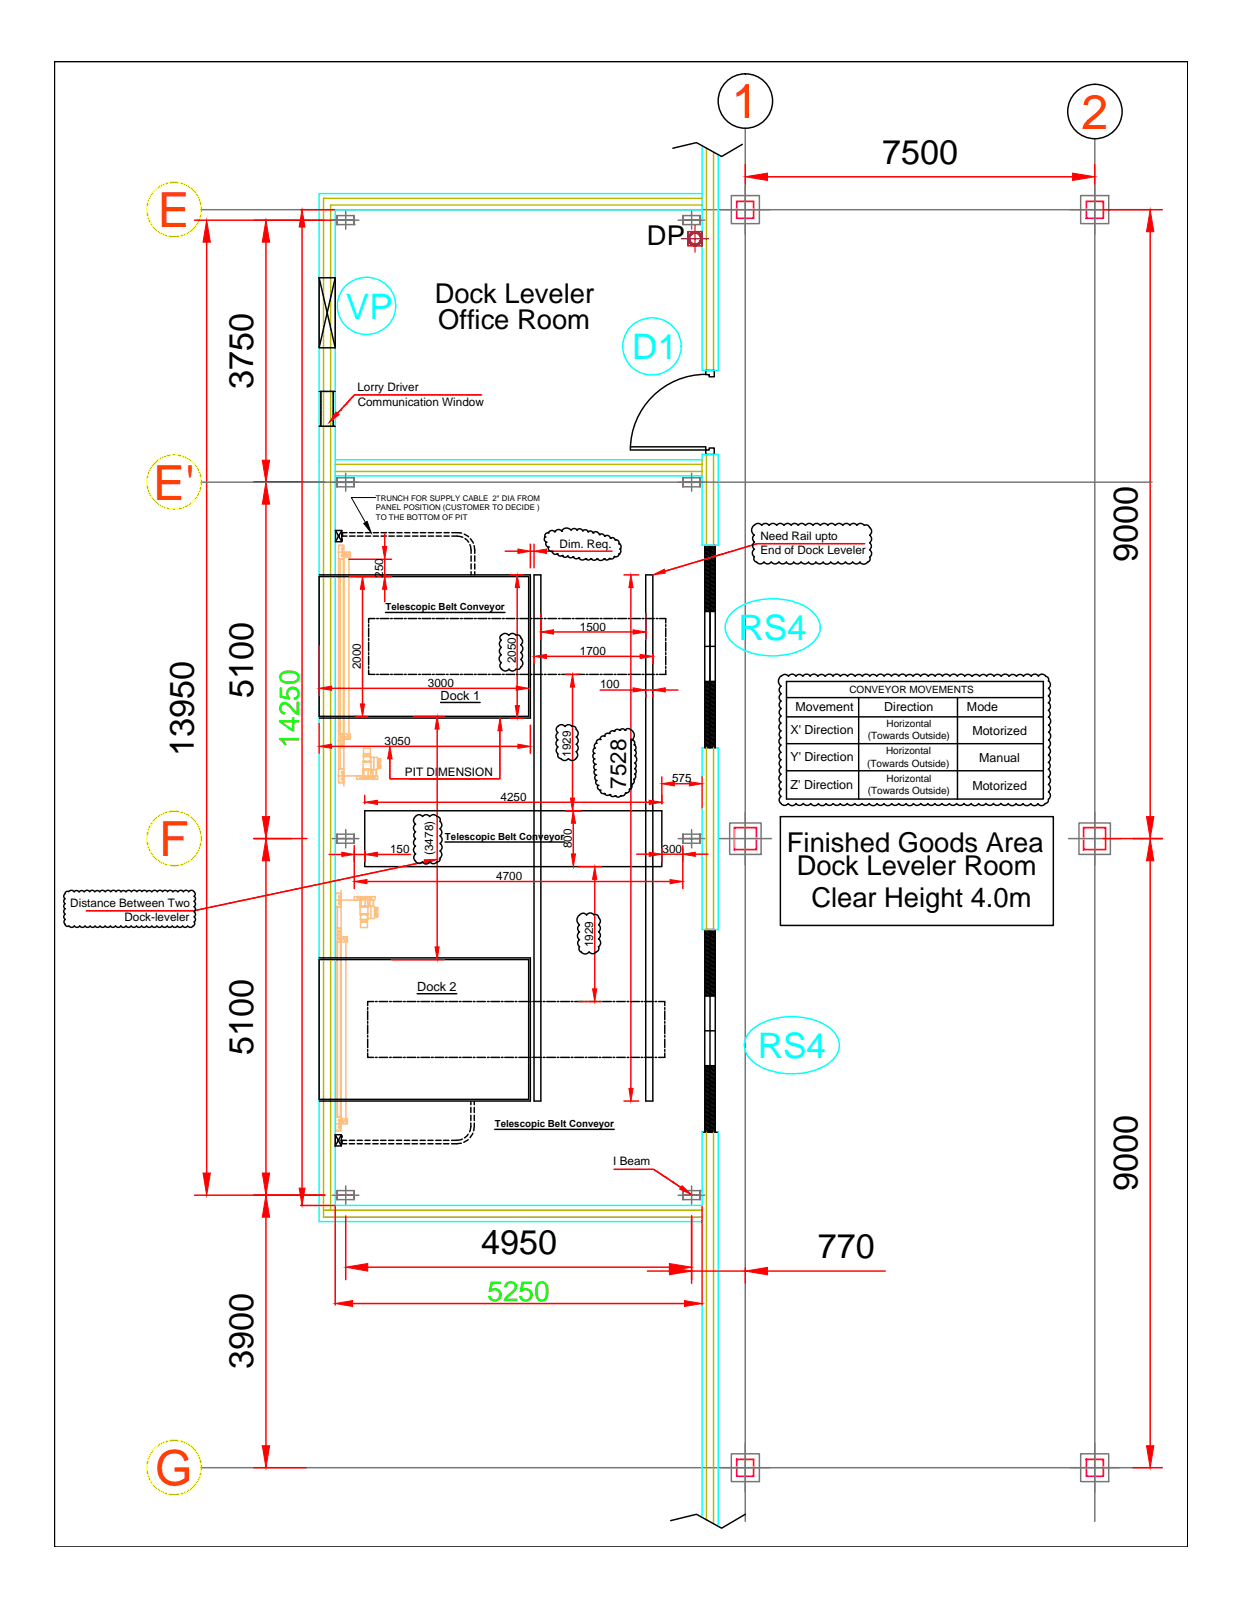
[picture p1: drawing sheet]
<svg xmlns="http://www.w3.org/2000/svg" width="216mm" height="279mm" viewBox="0 0 216 279" stroke-linecap="round" stroke-linejoin="round" font-family="sans-serif">
<defs><g id="words">
<g font-size="8.4" fill="#ff3f00">
<text x="127" y="20.6">1</text>
<text x="187.7" y="22.4">2</text>
<text x="27.4" y="39.4">E</text>
<text x="26.6" y="86.7">E'</text>
<text x="27.6" y="148.5">F</text>
<text x="26.9" y="257.7">G</text>
</g>
<g font-size="6.1" fill="#0ff">
<text x="60" y="55.3">VP</text>
<text x="109.7" y="62.3">D1</text>
<text x="128.2" y="111.1">RS4</text>
<text x="131.5" y="183.6">RS4</text>
</g>
<g font-size="5.9">
<text x="153.1" y="28.5">7500</text>
<text x="44" y="67.5" transform="rotate(-90 44 67.5)">3750</text>
<text x="197.4" y="97.5" transform="rotate(-90 197.4 97.5)">9000</text>
<text x="44" y="121.2" transform="rotate(-90 44 121.2)">5100</text>
<text x="33.7" y="131.2" transform="rotate(-90 33.7 131.2)">13950</text>
<text x="44" y="183" transform="rotate(-90 44 183)">5100</text>
<text x="197.4" y="206.7" transform="rotate(-90 197.4 206.7)">9000</text>
<text x="83.5" y="217.7">4950</text>
<text x="141.9" y="218.4">770</text>
<text x="44" y="237.6" transform="rotate(-90 44 237.6)">3900</text>
</g>
<g font-size="4.9" fill="#0f0">
<text x="51.9" y="129.7" transform="rotate(-90 51.9 129.7)">14250</text>
<text x="84.6" y="225.7">5250</text>
</g>
<g font-size="4.7">
<text x="112.3" y="42.5">DP</text>
<text x="75.5" y="52.6">Dock Leveler</text>
<text x="76" y="57.1">Office Room</text>
<text x="136.6" y="147.8">Finished Goods Area</text>
<text x="138.3" y="151.9">Dock Leveler Room</text>
<text x="140.8" y="157.4">Clear Height 4.0m</text>
</g>
<text font-size="3.9" x="108.7" y="136.9" transform="rotate(-90 108.7 136.9)">7528</text>
<g font-size="2.2">
<text x="76.5" y="121.4">Dock 1</text>
<text x="138.1" y="123.4">Movement</text>
<text x="153.5" y="123.4">Direction</text>
<text x="167.8" y="123.4">Mode</text>
<text x="137.2" y="127.4">X' Direction</text>
<text x="168.8" y="127.5">Motorized</text>
<text x="137.2" y="132.1">Y' Direction</text>
<text x="137.2" y="136.8">Z' Direction</text>
<text x="168.8" y="137.1">Motorized</text>
<text x="169.9" y="132.2">Manual</text>
<text x="72.4" y="172">Dock 2</text>
</g>
<g font-size="2">
<text x="62" y="67.8">Lorry Driver</text>
<text x="62.1" y="70.4">Communication Window</text>
<text x="97.1" y="95">Dim. Req.</text>
<text x="132" y="93.6">Need Rail upto</text>
<text x="66.5" y="100.2" transform="rotate(-90 66.5 100.2)">250</text>
<text x="132" y="96.1">End of Dock Leveler</text>
<text x="100.6" y="113.7">1700</text>
<text x="100.6" y="109.4">1500</text>
<text x="62.6" y="116.1" transform="rotate(-90 62.6 116.1)">2000</text>
<text x="74.3" y="119.2">3000</text>
<text x="89.5" y="115.1" transform="rotate(-90 89.5 115.1)">2050</text>
<text x="104.2" y="119.5">100</text>
<text x="66.7" y="129.2">3050</text>
<text x="99.1" y="131.3" transform="rotate(-90 99.1 131.3)">1929</text>
<text x="70.3" y="134.6">PIT DIMENSION</text>
<text x="116.6" y="135.7">575</text>
<text x="86.9" y="139">4250</text>
<text x="67.7" y="148">150</text>
<text x="75.2" y="148.4" transform="rotate(-90 75.2 148.4)">(3478)</text>
<text x="99.2" y="147.2" transform="rotate(-90 99.2 147.2)">800</text>
<text x="115" y="148">300</text>
<text x="86.1" y="152.7">4700</text>
<text x="12.2" y="157.3">Distance Between Two</text>
<text x="21.6" y="159.8">Dock-leveler</text>
<text x="102.9" y="164.4" transform="rotate(-90 102.9 164.4)">1929</text>
<text x="106.4" y="202.2">I Beam</text>
</g>
<g font-size="1.7">
<text x="66.9" y="105.9">Telescopic Belt Conveyor</text>
<text x="147.4" y="120.3">CONVEYOR MOVEMENTS</text>
<text x="150.6" y="128.3">(Towards Outside)</text>
<text x="153.8" y="130.9">Horizontal</text>
<text x="153.9" y="126.2">Horizontal</text>
<text x="150.5" y="133">(Towards Outside)</text>
<text x="150.6" y="137.7">(Towards Outside)</text>
<text x="153.9" y="135.6">Horizontal</text>
<text x="77.2" y="145.7">Telescopic Belt Conveyor</text>
<text x="85.9" y="195.6">Telescopic Belt Conveyor</text>
</g>
<g font-size="1.4">
<text x="65.2" y="88.5">PANEL POSITION (CUSTOMER TO DECIDE )</text>
<text x="65.2" y="86.9">TRUNCH FOR SUPPLY CABLE 2&quot; DIA FROM</text>
<text x="65.2" y="90.2">TO THE BOTTOM OF PIT</text>
</g>
</g></defs>
<!-- layer: A_01 Ground Center lines$0$A_Center_Line -->
<path d="M34.9 36.4h165.1M129.3 22.3v241.7M190 24.1v239.9M34.9 83.7h165.1M34.9 254.7h165.1" fill="none" stroke="#767676" stroke-width=".25"/>
<!-- layer: A_01 PEB Columns$0$A_Hatch -->
<g fill="none" stroke="#767676" stroke-width=".25">
<path d="M58.5 38.1l.1 .1M58.5 39h.1M58.5 37.4h3v1.6h-3zM58.5 37.4v.1M58.5 37.5v.1M58.5 37.6v.1M58.5 37.7v.1M58.5 37.9h.1M58.5 38v.1M58.5 38.2v.1M58.5 38.3v.1M58.5 38.4v.1"/>
<path d="M58.5 38.5v.1M58.5 38.6v.1M58.5 38.7v.1M58.5 38.8h.1M58.5 38.9h.1M58.6 38.2h.1M58.7 38.2h.1M58.8 38.2h.1M58.9 38.2h.1M59 38.2h.1M59.1 38.2h.1M59.2 38.2h.1"/>
<path d="M59.4 38.2h.1M59.5 38.2h.1M59.6 38.2h.1M59.7 38.2h.1M59.8 38.2h.1M59.9 38.2h.1M60 38.2h.1M60.1 38.2h.1M60.2 38.2h.1M60.3 38.2h.1M60.4 38.2h.1M60.5 38.2h.1"/>
<path d="M60.6 38.2h.1M60.7 38.2h.1M60.8 38.2h.1M60.9 38.2h.1M61 38.2h.1M61.1 38.2h.1M61.2 38.2h.1M61.3 38.2h.1M61.4 38.2l.1 .1M61.4 39h.1M61.4 37.4l.1 .1M61.4 37.5h.1"/>
<path d="M61.4 37.6l.1 .1M61.4 37.7l.1 .1M61.4 37.8l.1 .1M61.4 38h.1M61.4 38l.1 .1M61.4 38.1l.1 .1M61.4 38.3l.1 .1M61.4 38.4l.1 .1M61.4 38.5l.1 .1M61.4 38.6l.1 .1M61.4 38.7l.1 .1M61.4 38.8h.1"/>
<path d="M61.4 38.9h.1M118.5 38.1l.1 .1M118.5 37.4h3v1.6h-3zM118.5 38.9v.1M118.5 38.8l.1 .1M118.5 38.8h.1M118.5 38.7h.1M118.5 38.6h.1M118.5 38.5l.1 .1M118.5 38.4l.1 .1M118.5 38.3l.1 .1M118.5 38.2l.1 .1"/>
<path d="M118.5 38l.1 .1M118.5 37.9l.1 .1M118.5 37.8l.1 .1M118.5 37.7l.1 .1M118.5 37.7h.1M118.5 37.5l.1 .1M118.5 37.5h.1M118.5 37.4l.1 .1M118.7 38.2h.1M118.8 38.2h.1M118.9 38.2h.1M119.1 38.2h.1"/>
<path d="M119.2 38.2h.1M119.3 38.2h.1M119.4 38.2h.1M119.5 38.2h.1M119.6 38.2h.1M119.7 38.2h.1M119.8 38.2h.1M119.9 38.2h.1M120 38.2h.1M120.1 38.2h.1M120.2 38.2h.1M120.3 38.2h.1"/>
<path d="M120.4 38.2h.1M120.5 38.2h.1M120.6 38.2h.1M120.7 38.2h.1M120.8 38.2h.1M120.9 38.2h.1M121 38.2h.1M121.1 38.2h.1M121.2 38.2h.1M121.3 38.2h.1M121.5 38.2v.1M121.5 38.9v.1"/>
<path d="M121.5 38.8v.1M121.5 38.8h.1M121.5 38.7h.1M121.5 38.6h.1M121.5 38.5v.1M121.5 38.4v.1M121.5 38.3h.1M121.5 38.1v.1M121.5 38v.1M121.5 37.9v.1M121.5 37.8v.1M121.5 37.7v.1"/>
<path d="M121.5 37.6v.1M121.5 37.5v.1M121.5 37.5h.1M121.5 37.4v.1M126.9 33.9h4.9v4.9h-4.9zM187.6 33.9h4.8v4.9h-4.8zM58.5 83.6l.1 .1M58.5 82.9h3v1.6h-3zM58.5 82.9v.1M58.5 83h.1M58.5 83v.1M58.5 83.2h.1"/>
<path d="M58.5 83.3h.1M58.5 83.3v.2M58.5 83.5v.1M58.5 83.7v.1M58.5 83.8v.1M58.5 83.9v.1M58.5 84v.1M58.5 84.1h.1M58.5 84.2v.1M58.5 84.3v.1M58.5 84.4h.1M58.5 84.4v.1"/>
<path d="M58.6 83.7h.1M58.7 83.7h.1M58.8 83.7h.1M58.9 83.7h.1M59 83.7h.1M59.1 83.7h.1M59.2 83.7h.1M59.4 83.7h.1M59.5 83.7h.1M59.6 83.7h.1M59.7 83.7h.1M59.8 83.7h.1"/>
<path d="M59.9 83.7h.1M60 83.7h.1M60.1 83.7h.1M60.2 83.7h.1M60.3 83.7h.1M60.4 83.7h.1M60.5 83.7h.1M60.6 83.7h.1M60.7 83.7h.1M60.8 83.7h.1M60.9 83.7h.1M61 83.7h.1"/>
<path d="M61.1 83.7h.1M61.2 83.7h.1M61.3 83.7h.1M61.4 83.7l.1 .1M61.4 82.9l.1 .1M61.4 83l.1 .1M61.4 83.1l.1 .1M61.4 83.3h.1M61.4 83.3l.1 .1M61.4 83.4l.1 .1M61.4 83.5l.1 .1M61.4 83.6l.1 .1"/>
<path d="M61.4 83.8l.1 .1M61.4 83.9l.1 .1M61.4 84l.1 .1M61.4 84.1h.1M61.4 84.2h.1M61.4 84.3h.1M61.4 84.4h.1M61.4 84.4v.1M118.5 83.6l.1 .1M118.5 82.9h3v1.6h-3zM118.5 84.4v.1M118.5 84.4h.1"/>
<path d="M118.5 84.2l.1 .1M118.5 84.1l.1 .1M118.5 84.1h.1M118.5 84h.1M118.5 83.9h.1M118.5 83.8h.1M118.5 83.7l.1 .1M118.5 83.5l.1 .1M118.5 83.4l.1 .1M118.5 83.3l.1 .1M118.5 83.2l.1 .1M118.5 83.1l.1 .1"/>
<path d="M118.5 83l.1 .1M118.5 83h.1M118.5 82.9h.1M118.7 83.7h.1M118.8 83.7h.1M118.9 83.7h.1M119.1 83.7h.1M119.2 83.7h.1M119.3 83.7h.1M119.4 83.7h.1M119.5 83.7h.1M119.6 83.7h.1"/>
<path d="M119.7 83.7h.1M119.8 83.7h.1M119.9 83.7h.1M120 83.7h.1M120.1 83.7h.1M120.2 83.7h.1M120.3 83.7h.1M120.4 83.7h.1M120.5 83.7h.1M120.6 83.7h.1M120.7 83.7h.1M120.8 83.7h.1"/>
<path d="M120.9 83.7h.1M121 83.7h.1M121.1 83.7h.1M121.2 83.7h.1M121.3 83.7h.1M121.5 84.4v.1M121.5 84.2v.2M121.5 84.1v.1M121.5 84.1h.1M121.5 84h.1M121.5 83.8v.1M121.5 83.8h.1"/>
<path d="M121.5 83.7v.1M121.5 83.6v.1M121.5 83.5v.1M121.5 83.4v.1M121.5 83.3v.1M121.5 83.2v.1M121.5 83.1v.1M121.5 83v.1M121.5 82.9v.1M121.5 82.9h.1M58.5 145.5l.1 .1M58.5 146.3h.1"/>
<path d="M58.5 144.8h3v1.5h-3zM58.5 144.9v.1M58.5 145v.1M58.5 145.1v.1M58.5 145.2v.1M58.5 145.3v.1M58.5 145.4h.1M58.5 145.6v.1M58.5 145.7h.1M58.5 145.7v.1M58.5 145.9h.1M58.5 146h.1"/>
<path d="M58.5 146v.1M58.5 146.1v.2M58.5 144.8v.1M58.6 145.5v.1M58.7 145.5v.1M58.8 145.5v.1M58.9 145.5v.1M59 145.5v.1M59.1 145.5v.1M59.2 145.5v.1M59.2 145.5l.1 .1M59.4 145.5v.1"/>
<path d="M59.5 145.5v.1M59.5 145.5l.1 .1M59.6 145.5l.1 .1M59.7 145.5v.1M59.8 145.5v.1M59.9 145.5v.1M60 145.5v.1M60.1 145.5v.1M60.2 145.5v.1M60.3 145.5v.1M60.4 145.5v.1M60.5 145.5v.1"/>
<path d="M60.6 145.5v.1M60.6 145.5l.1 .1M60.7 145.5l.1 .1M60.8 145.5v.1M60.9 145.5l.1 .1M61 145.5l.1 .1M61.1 145.5v.1M61.2 145.5v.1M61.3 145.5v.1M61.4 145.5l.1 .2M61.4 146.3h.1M61.4 144.9l.1 .1"/>
<path d="M61.4 145l.1 .1M61.4 145.1l.1 .1M61.4 145.2l.1 .1M61.4 145.3l.1 .1M61.4 145.4h.1M61.4 145.5h.1M61.4 145.7h.1M61.4 145.7l.1 .2M61.4 146h.1M61.4 146l.1 .1M61.4 146.1l.1 .1M61.4 146.2l.1 .1"/>
<path d="M61.5 144.8v.1M118.5 145.4l.1 .2M118.5 144.8h3v1.5h-3zM118.5 146.3h.1M118.5 146.2h.1M118.5 146.1l.1 .1M118.5 146l.1 .1M118.5 145.9l.1 .1M118.5 145.8l.1 .1M118.5 145.7l.1 .1M118.5 145.7h.1M118.5 145.5l.1 .1"/>
<path d="M118.5 145.4h.1M118.5 145.3l.1 .1M118.5 145.2h.1M118.5 145.1h.1M118.5 145l.1 .1M118.5 144.9l.1 .1M118.5 144.8l.1 .1M118.5 144.8h.1M118.7 145.5v.1M118.8 145.5v.1M118.8 145.5l.1 .1M118.9 145.5l.1 .1"/>
<path d="M119.1 145.5v.1M119.1 145.5l.1 .1M119.2 145.5l.1 .1M119.3 145.5l.1 .1M119.4 145.5v.1M119.5 145.5v.1M119.6 145.5v.1M119.7 145.5v.1M119.8 145.5v.1M119.9 145.5v.1M120 145.5v.1M120.1 145.5v.1"/>
<path d="M120.2 145.5v.1M120.2 145.5l.1 .1M120.3 145.5l.1 .1M120.4 145.5l.1 .1M120.5 145.5v.1M120.6 145.5l.1 .1M120.7 145.5v.1M120.8 145.5v.1M120.9 145.5v.1M121 145.5v.1M121.1 145.5v.1M121.2 145.5v.1"/>
<path d="M121.3 145.5v.1M121.3 145.5l.1 .1M121.5 144.8v.1M121.5 145.3h.1M121.5 145.4h.1M121.5 145.7v.1M121.5 145.8v.1M121.5 146.3h.1M121.5 146.2h.1M121.5 146.1v.1M121.5 146v.1M121.5 145.9v.1"/>
<path d="M121.5 145.6v.1M121.5 145.5v.1M121.5 145.4v.1M121.5 145.1v.1M121.5 145v.1M121.5 144.9v.1M121.5 144.8h.1M126.6 142.8h5.5v5.5h-5.5zM187.3 142.8h5.4v5.5h-5.4zM58.5 207.3l.1 .1M58.5 208.2h.1M58.5 206.6h3v1.6h-3z"/>
<path d="M58.5 206.6v.1M58.5 206.7h.1M58.5 206.8v.1M58.5 206.9v.1M58.5 207v.1M58.5 207.2h.1M58.5 207.2v.1M58.5 207.4v.1M58.5 207.5v.1M58.5 207.6v.1M58.5 207.7v.1M58.5 207.8v.1"/>
<path d="M58.5 207.9v.1M58.5 208v.1M58.5 208.1h.1M58.6 207.4h.1M58.7 207.4h.1M58.8 207.4h.1M58.9 207.4h.1M59 207.4h.1M59.1 207.4h.1M59.2 207.4h.1M59.4 207.4h.1M59.5 207.4h.1"/>
<path d="M59.6 207.4h.1M59.7 207.4h.1M59.8 207.4h.1M59.9 207.4h.1M60 207.4h.1M60.1 207.4h.1M60.2 207.4h.1M60.3 207.4h.1M60.4 207.4h.1M60.5 207.4h.1M60.6 207.4h.1M60.7 207.4h.1"/>
<path d="M60.8 207.4h.1M60.9 207.4h.1M61 207.4h.1M61.1 207.4h.1M61.2 207.4h.1M61.3 207.4h.1M61.4 207.4l.1 .1M61.4 208.1v.1M61.4 206.6l.1 .1M61.4 206.7h.1M61.4 206.8h.1M61.4 206.9l.1 .1"/>
<path d="M61.4 207l.1 .1M61.4 207.1l.1 .1M61.4 207.2l.1 .1M61.4 207.3l.1 .1M61.4 207.5l.1 .1M61.4 207.6l.1 .1M61.4 207.7l.1 .1M61.4 207.8h.1M61.4 207.9l.1 .1M61.4 208l.1 .1M61.4 208.1h.1M118.5 207.3l.1 .1"/>
<path d="M118.5 206.6h3v1.6h-3zM118.5 208.1v.1M118.5 208.1h.1M118.5 208h.1M118.5 207.8l.1 .1M118.5 207.8h.1M118.5 207.7l.1 .1M118.5 207.6l.1 .1M118.5 207.5h.1M118.5 207.4l.1 .1M118.5 207.2l.1 .1M118.5 207.1l.1 .1"/>
<path d="M118.5 207l.1 .1M118.5 207h.1M118.5 206.8l.1 .1M118.5 206.7l.1 .1M118.5 206.7h.1M118.5 206.6l.1 .1M118.7 207.4h.1M118.8 207.4h.1M118.9 207.4h.1M119.1 207.4h.1M119.2 207.4h.1M119.3 207.4h.1"/>
<path d="M119.4 207.4h.1M119.5 207.4h.1M119.6 207.4h.1M119.7 207.4h.1M119.8 207.4h.1M119.9 207.4h.1M120 207.4h.1M120.1 207.4h.1M120.2 207.4h.1M120.3 207.4h.1M120.4 207.4h.1M120.5 207.4h.1"/>
<path d="M120.6 207.4h.1M120.7 207.4h.1M120.8 207.4h.1M120.9 207.4h.1M121 207.4h.1M121.1 207.4h.1M121.2 207.4h.1M121.3 207.4h.1M121.5 207.1v.1M121.5 207.6h.1M121.5 208.1h.1M121.5 208.1v.1"/>
<path d="M121.5 207.8v.2M121.5 207.8h.1M121.5 207.7v.1M121.5 207.5h.1M121.5 207.4v.1M121.5 207.3v.1M121.5 207.2v.1M121.5 207v.1M121.5 206.9v.1M121.5 206.8v.1M121.5 206.7v.1M121.5 206.7h.1"/>
<path d="M121.5 206.6h.1M126.9 252.3h4.9v4.8h-4.9zM187.6 252.3h4.8v4.8h-4.8z"/>
</g>
<!-- layer: A_01 PEB Columns$0$A_Steel_Plan -->
<g fill="none" stroke="#f0f" stroke-width=".25">
<path d="M58.5 37.4v1.6zM58.5 38.2h2.9zM61.4 37.4l.1 1.6zM118.5 37.4l.1 1.6zM118.6 38.2h2.9zM121.5 37.4v1.6zM127.8 34.9h3.1v3h-3.1zM127.9 35h2.8v2.8h-2.8zM188.5 34.9h3v3h-3zM188.6 35h2.8v2.8h-2.8zM58.5 82.9v1.6zM58.5 83.7h2.9z"/>
<path d="M61.4 82.9l.1 1.6zM118.5 82.9l.1 1.6zM118.6 83.7h2.9zM121.5 82.9v1.6zM58.5 144.8v1.5zM58.5 145.5l2.9 .1zM61.4 144.8l.1 1.5zM118.5 144.8l.1 1.5zM118.6 145.5l2.9 .1zM121.5 144.8v1.5zM127.4 143.6h3.9v3.9h-3.9zM127.5 143.7h3.7v3.7h-3.7z"/>
<path d="M188 143.6h4v3.9h-4zM188.1 143.7h3.7v3.7h-3.7zM58.5 206.6v1.6zM58.5 207.4h2.9zM61.4 206.6l.1 1.6zM118.5 206.6l.1 1.6zM118.6 207.4h2.9zM121.5 206.6v1.6zM127.8 253.2h3.1v3h-3.1zM127.9 253.3h2.8v2.8h-2.8zM188.5 253.2h3v3h-3zM188.6 253.3h2.8v2.8h-2.8z"/>
</g>
<g fill="none" stroke="#767676" stroke-width=".25">
<path d="M57.7 38.2h4.6M60 36.6v3.2M117.7 38.2h4.6M120 36.6v3.2M125.1 36.4h8.5M129.3 32.2v8.4M185.7 36.4h8.5M190 32.2v8.4M57.7 83.7h4.6M60 82.1v3.1M117.7 83.7h4.6M120 82.1v3.1"/>
<path d="M57.7 145.5h4.6M60 144v3.1M117.7 145.5h4.6M120 144v3.1M124.8 145.5h9.1M129.3 141v9.1M185.4 145.5h9.1M190 141v9.1M57.7 207.4h4.6M60 205.8v3.2M117.7 207.4h4.6M120 205.8v3.2"/>
<path d="M125.1 254.7h8.5M129.3 250.5v8.4M185.7 254.7h8.5M190 250.5v8.4"/>
</g>
<!-- layer: A_Grid_Tags -->
<g fill="none" stroke="#ff0" stroke-width=".25">
<circle cx="30.2" cy="36.4" r="4.7"/>
<circle cx="30.2" cy="83.7" r="4.7"/>
<circle cx="30.2" cy="145.5" r="4.7"/>
<circle cx="30.2" cy="254.7" r="4.7"/>
</g>
<g fill="none" stroke="#000" stroke-width=".25">
<circle cx="129.4" cy="17.5" r="4.7"/>
<circle cx="190" cy="19.4" r="4.7"/>
</g>
<!-- layer: ACM Mill -->
<g fill="none" stroke="#f00" stroke-width=".25">
<path d="M33.8 38.2h25.6M129.3 28.6v3.3M133.2 30.7h53M190 28.6v3.3M191.4 36.4h10.3M35.9 42v161.6M46.2 42v37.9M199.6 40.2v101.5M44 83.7h12.4M46.2 87.5v54.2M44 145.5h9.3M46.2 149.4v54.2"/>
<path d="M191.4 145.5h10.3M199.6 149.4v101.5M33.8 207.4h22.6M46.2 211.2v39.7M60 211v11.1M63.8 219.9h52.4M120 211v11.7M112.4 220.6h3.8M120 220.6h9.3M129.3 220.1v2.6M133.2 220.6h20.4M44 254.7h9.1"/>
<path d="M196.7 254.7h5"/>
</g>
<g fill="#f00" stroke="#f00" stroke-width=".17">
<path d="M186.2 30l3.8 .7-3.8 .6z"/>
<path d="M129.3 30.7l3.9-.7v1.3z"/>
<path d="M45.5 203.6h1.3l-.6 3.8z"/>
<path d="M46.2 145.5l.6 3.9h-1.3z"/>
<path d="M45.5 79.9h1.3l-.6 3.8z"/>
<path d="M46.2 38.2l.6 3.8h-1.3z"/>
<path d="M116.2 219.3l3.8 .6-3.8 .7z"/>
<path d="M60 219.9l3.8-.6v1.3z"/>
<path d="M46.2 207.4l.6 3.8h-1.3z"/>
<path d="M45.5 250.9h1.3l-.6 3.8z"/>
<path d="M199.6 36.4l.7 3.8h-1.3z"/>
<path d="M199 141.7h1.3l-.7 3.8z"/>
<path d="M199.6 145.5l.7 3.9h-1.3z"/>
<path d="M199 250.9h1.3l-.7 3.8z"/>
<path d="M116.2 219.9l3.8 .7-3.8 .6z"/>
<path d="M129.3 220.6l3.9-.7v1.3z"/>
<path d="M35.2 203.6h1.3l-.6 3.8z"/>
<path d="M35.9 38.2l.6 3.8h-1.3z"/>
<path d="M45.5 141.7h1.3l-.6 3.8z"/>
<path d="M46.2 83.7l.6 3.8h-1.3z"/>
</g>
<!-- layer: NEW HATCH -->
<g fill="none" stroke="#000" stroke-width=".25">
<path d="M122.3 94.6v35.2M122.4 94.6l-.1 .3M122.6 94.6l-.3 1.1M122.8 94.6l-.5 1.8M123 94.6l-.7 2.5M123.2 94.6l-.9 3.2M123.4 94.6l-1.1 3.9M123.6 94.6l-1.3 4.7M123.8 94.6l-1.5 5.4M124 94.6l-1.7 6.1M124.1 94.6v35.2M124.1 94.9l-1.8 6.5"/>
<path d="M124.1 95.6l-1.8 6.5M124.1 96.3l-1.8 6.6M124.1 97.1l-1.8 6.5M124.1 97.8l-1.8 6.5M124.1 98.5l-1.8 6.5M124.1 99.2l-1.8 6.5M124.1 99.9l-1.7 6.2M122.3 118.3h1.8M122.3 106.1h1.8M122.4 118.3l-.1 .4M122.7 118.3l-.4 1.2M122.9 118.3l-.6 1.9"/>
<path d="M123 118.3l-.7 2.6M123.2 118.3l-.9 3.3M123.5 118.3l-1.2 4M123.6 118.3l-1.3 4.7M123.8 118.3l-1.5 5.5M124.1 118.3l-1.8 6.2M124.1 100.7l-1.5 5.4M124.1 101.4l-1.3 4.7M124.1 102.1l-1.1 4M124.1 102.8l-.9 3.3M124.1 103.5l-.7 2.6M124.1 104.3l-.5 1.8"/>
<path d="M124.1 105l-.3 1.1M124.1 105.7l-.1 .4M124.1 118.6l-1.8 6.6M124.1 119.4l-1.8 6.5M124.1 120.1l-1.8 6.5M124.1 120.8l-1.8 6.6M124.1 121.5l-1.8 6.6M124.1 122.2l-1.8 6.6M124.1 123l-1.8 6.5M124.1 123.7l-1.7 6.1M124.1 124.4l-1.4 5.4M124.1 125.1l-1.2 4.7"/>
<path d="M124.1 125.8l-1.1 4M124.1 126.6l-.9 3.2M124.1 127.3l-.6 2.5M124.1 128l-.5 1.8M124.1 128.7l-.3 1.1M124.1 129.4v.4M122.3 161.7l.1-.4h1.6l-1.7 6.1M122.3 161.3v35.2M122.3 172.8h1.8M122.6 161.3l-.3 1.1M122.8 161.3l-.5 1.8M123 161.3l-.7 2.5"/>
<path d="M123.2 161.3l-.9 3.2M123.4 161.3l-1.1 4M123.6 161.3l-1.3 4.7M123.8 161.3l-1.5 5.4M124.1 161.6l-1.8 6.5M124.1 162.3l-1.8 6.6M124.1 163l-1.8 6.6M124.1 163.7l-1.8 6.6M124.1 164.5l-1.8 6.5M124.1 165.2l-1.8 6.5M124.1 165.9l-1.8 6.6M124.1 166.6l-1.7 6.2"/>
<path d="M124.1 167.3l-1.5 5.5M124.1 168l-1.3 4.8M124.1 168.8l-1.1 4M124.1 169.5l-.9 3.3M124.1 170.2l-.7 2.6M124.1 170.9l-.5 1.9M124.1 171.6l-.3 1.2M124.1 172.4l-.1 .4M124.1 161.3v35.2M121.8 196.5h2.8M122.3 184.9h1.8M122.4 184.9l-.1 .5"/>
<path d="M122.7 184.9l-.4 1.2M122.9 184.9l-.6 1.9M123 184.9l-.7 2.7M123.2 184.9l-.9 3.4M123.5 184.9l-1.2 4.1M123.6 184.9l-1.3 4.8M123.8 184.9l-1.5 5.5M124.1 184.9l-1.8 6.3M124.1 185.4l-1.8 6.5M124.1 186.1l-1.8 6.5M124.1 186.8l-1.8 6.6M124.1 187.5l-1.8 6.6"/>
<path d="M124.1 188.2l-1.8 6.6M124.1 189l-1.8 6.5M124.1 189.7l-1.8 6.5M124.1 190.4l-1.7 6.1M124.1 191.1l-1.4 5.4M124.1 191.8l-1.2 4.7M124.1 192.6l-1.1 3.9M124.1 193.3l-.9 3.2M124.1 194l-.6 2.5M124.1 194.7l-.5 1.8M124.1 195.4l-.3 1.1M124.1 196.2v.3"/>
</g>
<!-- layer: LAYER11 -->
<path d="M123.2 94.6v35.2M122.3 112.2h1.8M122.3 178.9h1.8M123.2 161.3v35.2" fill="none" stroke="#000" stroke-width=".25"/>
<!-- layer: A_01 Ground Floor Plan$0$A_Wall_Plan -->
<path d="M121.8 25.3v39h2.8v-37.5M121.8 36.4h-63.6v172.8h63.6v-12.7M121.8 33.6h-66.4v178.4h66.4M58.2 79.8h63.6v-.9h2.8v15.7h-2.8v-12h-63.6M121.8 129.8h2.8v31.5h-2.8zM124.6 196.5v68.4M121.8 211v52.3" fill="none" stroke="#0ff" stroke-width=".25"/>
<!-- layer: A_01 Ground Floor Plan$0$A_Ramp -->
<g fill="none" stroke="#b8b800" stroke-width=".25">
<path d="M121.8 34.4h-65.7v176.8h65.7M121.8 35.6h-64.4v174.4M122.6 25.7v38.6M123.8 26.4v37.9M121.8 79.8v2.8M122.6 78.9v15.7M123.8 78.9v15.7M58.2 81.8h63.6M58.2 80.6h63.6M122.6 129.8v31.5M123.8 129.8v31.5M122.6 196.5v67.3"/>
<path d="M123.8 196.5v67.9M56.1 210h65.7"/>
</g>
<!-- layer: A_01 Ground Floor Plan$0$A_Rolling_Shutter -->
<g fill="none" stroke="#ffbf7f" stroke-width=".25">
<path d="M58.6 95.8h2.2v.9M58.8 97.1h.1M58.8 97.1l.8-.1v-2.3l-.8-.1h.9v2.5M58.8 94.7v41.1M58.8 97.1h.9M59.1 97.1v36.3M59.2 95.2h.4M59.2 96.4h.4M59.3 95.2h.2l-.1 .1M59.3 96.5h.2l-.1-.1v.1M59.4 96.4v.1zM59.4 95v1.6"/>
<path d="M59.4 96.3h.4M59.5 96.2v.1zM59.5 96.3h.2M59.5 96.2h.2M59.6 97.1v30.3M59.7 96.3h.1M59.7 97.1v39.3M59.7 96.2v.2M59.7 96.2v.1M59.7 96.2v.2v-.1M59.8 96.2v.2M59.9 95.8v.9"/>
<path d="M60.1 95.9v.4h.2v.4h-.6M60.1 95.9h.1M60.1 95.9h.7v.8M60.6 95.9v32.4M58.6 134.6h4.1M58.6 128.6h1.1M58.8 133.4h.9v2.4h-.9h.8v-2.3zM59.2 135.2h.4M59.2 134h.4M59.2 129.2h.4M59.2 128h.4M59.3 134l.2 .1z"/>
<path d="M59.3 127.9l.1 .1zM59.4 135.2l.1 .1-.2-.1M59.4 134v.1l-.1-.1M59.4 129.1l.1 .1h-.2l.1-.1 .1 .1h-.2M59.4 127.9l.1 .1h-.2M59.4 127.8v1.6M59.4 133.8v1.7M59.4 127.8h.4M59.5 127.7v.1zM59.5 127.8h.2M59.5 127.7h.2M59.7 127.8h.1"/>
<path d="M59.7 127.7h.1M59.7 127.4v2.4h-.9l.8-.1v-2.2l-.8-.1h1.5v.4h-.2v.4M59.7 127.7v.2M59.7 127.7v.1M59.7 127.8v.1M59.8 127.7v.2M60.1 128.2h.1M60.8 127.4v.8h-.7M60.8 127.4v.9h-1.1M61.9 134.6h3.6v.6h-3.6zM62.9 135v.2M63 134.8h1l.1 .4h.7"/>
<path d="M63 133.6l-.1 1.4M63 135.2h.1M63 133.6h1.4M63 132.3v1.2M63 132.1h1.4v.2h-1.4zM63 133.4h1.4M63 131.2h1.3v.1h-1.3zM63.1 131.2v-1.3h1.2v1.3M63.1 131.3v.8M63.2 131.2l.1 .1zM63.2 132.1h.1zM63.2 133.6v1.2l-.2 .4h-.5v-.2h.4"/>
<path d="M63.2 131.2h.1M63.2 132.1h.1M63.3 132.1h.1M63.4 135v.1M63.5 134.9h.4l.1 .2h-.7zM63.6 135.1h.2M63.6 134.8v.1M63.8 134.8v.1M63.9 133.6v1.2M63.9 135v.1M64.1 131.2v.1zM64.1 131.2h.1"/>
<path d="M64.1 132.1h.1zM64.1 135h.6v.2M64.1 132.1h.1M64.3 130.8h-1.2h1.2M64.3 131.3v.8M64.3 134.7h.4M64.4 133.5v-2.1h1.1v2.1h-.2v1.2h-.6M64.4 133.5h.1zM64.4 132.2h.1zM64.4 132.2h.1M64.4 133.5h.1M64.4 133.5v.5"/>
<path d="M64.6 134v.7M64.7 134h-.4l-.1 1M64.7 135.2h.1M64.7 135.1h.1M64.7 135l.1 .2M64.7 133.6h.6M64.8 135.2h.2M64.8 135l-.1 .1M64.9 131.4v2.1l-1.9 .1M64.9 135l.1 .2zM65 135h.1M65 135l-.3 .1"/>
<path d="M65 135.1h.1M65.3 133.5v1.1h-.6M65.3 133.5h-.6v1.2M65.7 132.6h.4M65.7 132.4v.3M65.9 133.2v.1l-.1 .1-.1-.2h.4M65.9 133.3l.2 .1M66.1 131.7h-.4l.4 .1-.4 .2h.4M58.2 156.2h4M58.3 155h.9v2.4h-.9l.8-.1v-2.2zM58.3 155v41.2M58.6 157.4v36.4"/>
<path d="M58.7 155.6h.4M58.7 156.8h.4M58.8 155.6h.1M58.8 155.6h.1zM58.8 156.8l.1-.1v.2M58.9 156.7v.2zM58.9 155.4v1.6M59.2 154.5v39.3M61.4 155.6h3.7v.6h-3.7zM62.4 155.9l.1 1.3M62.4 155.9h-.5v-.3h.6l.2 .4v1.2M62.4 155.6v.3"/>
<path d="M62.5 157.2l1.9 .1v2.1M62.5 155.6h.1M62.5 157.2h1.4M62.5 157.3v1.3M62.5 158.6h1.4v.1h-1.4zM62.5 157.4h1.4M62.5 159.5h1.3v.2h-1.3zM62.6 158.7v.8M62.6 159.7v1.3h1.2v-1.3M62.7 158.7l.1 .1zM62.8 159.5h.1M62.8 159.6h.1"/>
<path d="M62.7 158.7v.1M62.8 158.7v.1M62.9 155.7l.6 .1-.5 .1zM62.9 155.7v.1M63 155.7h.3M63 155.9v.1M63.3 155.9v.1M63.4 156v1.2M63.4 155.7v.1M63.6 159.6h.1M63.6 158.7l.1 .1zM63.6 158.7v.1"/>
<path d="M63.6 159.5l.1 .1zM63.7 155.9l.1 1h.4M63.8 158.7v.8M63.8 156.2h.4M63.9 158.6l.1 .1zM63.9 157.3l.1 .1zM63.9 156.9v.4M63.9 157.3v.1zM64.1 156.2v.7M64.2 155.7h.1M64.2 155.8h.1M64.2 156.2h.6v1.1h.2v2.1h-1.1v-2.1"/>
<path d="M64.2 155.6v.3h-.6M64.2 156.2v1.1h.6M64.2 156.2h.6v1.1M64.2 157.3h.6M64.2 155.8h.2M64.3 155.7h.1M64.3 155.7l-.1 .1M64.3 155.7l-.7-.1-.1 .4h-1M64.4 155.6v.2zM64.4 155.8h.1M65.2 158.3h.4M65.2 158.1v.3"/>
<path d="M65.4 157.7v-.2h-.2v.2h.4M65.6 158.9h-.4l.4 .1-.4 .2h.4M65.6 157.5l-.2 .1M58.2 162.2h1M58.7 161.7h.4M58.7 162.9h.4M58.8 161.7l.1-.1v.1l-.1-.1h.1v.1M58.8 162.9l.1-.1v.1M58.9 162.8v.1zM58.9 161.5v1.6M58.9 163.1h.4M58.9 163v.1z"/>
<path d="M58.9 163.1h.4l-.1 .1M58.9 163h.4M58.9 163.1h.3M59.1 163.5v30.3M59.2 163h.1M59.2 163v.1M59.2 163.4v.1M59.2 162.6h.1M59.2 162.6h1.1v.9l-.1-.9M59.2 162.9l.1 .1M59.3 163v.1v-.1M59.7 162.6l-.1 .4h.2v.5h-1.5l.8-.1v-2.3h-.8h.9v2.4"/>
<path d="M60 162.6v32.3M63.8 160h-1.2h1.2M58.3 193.8h.1M58.3 193.8l.8 .1v2.3h-.8h.9v-2.4M58.3 193.8h.9M58.7 195.6h.4M58.7 194.4h.4M58.9 195.6v.1l-.1-.1M58.9 194.3v.2zM58.9 194.3v.2l-.1-.1M58.9 194.2v1.6M58.9 194.5h.4"/>
<path d="M58.9 194.5v.1zM58.9 194.6h.3M59.2 194.5h.1M59.2 194.5v.1M59.2 194.1h.6v.5h-.2v.4h.7v-.9v.9h-2.1M59.2 195h.1M59.3 194.5v.1v-.1M59.3 194.5l-.1-.1 .1 .3-.4-.1M59.4 194.1v.9"/>
<circle cx="65.9" cy="132.2" r=".18"/>
<circle cx="65.9" cy="132.9" r=".18"/>
<circle cx="65.4" cy="158" r=".17"/>
<circle cx="65.4" cy="158.6" r=".18"/>
</g>
<!-- layer: 0 -->
<g fill="none" stroke="#000" stroke-width=".25">
<path d="M55.4 48.2h2.8v12.2h-2.8zM55.4 48.2l2.8 12.2M58.2 48.2l-2.8 12.2M55.4 74h.1M55.4 67.9h.1M55.5 74h.1M55.5 67.9h.1M55.6 67.9l.1 .2M55.7 73.9l-.1 .1M55.7 73.6v.1M55.7 73.3v.1M55.7 73.1h.1"/>
<path d="M55.7 72.8v.1M55.7 72.5v.1M55.7 72.2v.2M55.7 72v.1M55.7 71.7v.2M55.7 71.5v.1M55.7 71.2v.1M55.7 70.9v.2M55.7 70.7v.1M55.7 70.4v.2M55.7 70.2v.1M55.7 69.9v.2"/>
<path d="M55.7 69.7v.1M55.7 69.4v.2M55.7 69.1v.2M55.7 68.9v.1M55.7 68.6v.2M55.7 68.4v.1M55.7 68.1v.2M55.7 68.3v.1M55.7 68.5v.1M55.7 68.8v.1M55.7 69v.1M55.7 69.3v.1"/>
<path d="M55.7 69.6v.1M55.7 69.8v.1M55.7 70.1v.1M55.7 70.3v.1M55.7 70.6v.1M55.7 70.9h.1M55.7 71.1v.1M55.7 71.4v.1M55.7 71.7h.1M55.7 72h.1M55.7 72.2h.1M55.7 72.5h.1"/>
<path d="M55.7 72.7h.1M55.7 73h.1M55.7 73.2h.1M55.7 73.5h.1M55.7 73.8h.1M55.7 74h.1M55.7 67.9h.1M55.8 74h.2M55.8 67.9h.2M56 74h.1M56 67.9h.1M56.1 74h.1"/>
<path d="M56.1 67.9h.1M56.2 74h.1M56.2 67.9h.1M56.3 74h.2M56.3 67.9h.2M56.5 74h.1M56.5 67.9h.1M56.6 74h.1M56.6 67.9h.1M56.7 74h.1M56.7 67.9h.1M56.8 74h.2"/>
<path d="M56.8 67.9h.2M57 74h.1M57 67.9h.1M57.1 74h.1M57.1 67.9h.1M57.2 74h.2M57.2 67.9h.2M57.4 74h.1M57.4 67.9h.1M57.5 74h.1M57.5 67.9h.1M57.6 74h.2"/>
<path d="M57.6 67.9h.2M57.8 73.9l.1 .1M57.8 73.6v.1M57.8 73.3v.1M57.8 73.1h.1M57.8 72.8v.1M57.8 72.5v.1M57.8 72.2v.2M57.8 72v.1M57.8 71.7v.2M57.8 71.5v.1M57.8 71.2v.1"/>
<path d="M57.8 70.9v.2M57.8 70.7v.1M57.8 70.4v.2M57.8 70.2v.1M57.8 69.9v.2M57.8 69.7v.1M57.8 69.4v.2M57.8 69.1v.2M57.8 68.9v.1M57.8 68.6v.2M57.8 68.4v.1M57.8 68.1v.2"/>
<path d="M57.8 68.3v.1M57.8 68.5v.1M57.8 68.8v.1M57.8 69v.1M57.8 69.3v.1M57.8 69.6v.1M57.8 69.8v.1M57.8 70.1v.1M57.8 70.3v.1M57.8 70.6v.1M57.8 70.9h.1M57.8 71.1v.1"/>
<path d="M57.8 71.4v.1M57.8 71.7h.1M57.8 72h.1M57.8 72.2h.1M57.8 72.5h.1M57.8 72.7h.1M57.8 73h.1M57.8 73.2h.1M57.8 73.5h.1M57.8 73.8h.1M57.9 67.9l-.1 .2M57.9 74h.1"/>
<path d="M57.9 67.9h.1M58.1 74h.1M58.1 67.9h.1M55.4 99.8h36.6v24.8h-36.6M58.2 92.1h1.1v1.9h-1.1zM58.2 92.1l1.1 1.9M59.3 92.5h.2v.5h-.2zM59.3 93.5l.1 .3zM59.3 93h.9M59.3 92.1l-1.1 1.9M59.3 92.4h.9M60.7 93h.9"/>
<path d="M60.7 92.4h.9M62 93h1M62 92.4h1M63.4 93h.9M63.4 92.4h.9M64.8 93h.9M64.8 92.4h.9M66.1 93h1M66.1 92.4h1M67.5 93h.9M67.5 92.4h.9M68.9 93h.9"/>
<path d="M68.9 92.4h.9M70.2 93h.9M70.2 92.4h.9M71.6 93h.9M71.6 92.4h.9M73 93h.9M73 92.4h.9M74.4 93h.8M74.4 92.4h.8M75.7 93h.9M75.7 92.4h.9M77.1 93h.8"/>
<path d="M77.1 92.4h.8M78.4 93h.9l1 .2M78.4 92.4l1.7 .1M80.6 92.7l.7 .5M80.7 93.5l.6 .6M81.5 94.5l.3 1.5M81.6 93.5l.5 .8M81.8 96.5v.9M81.8 97.9v.8M81.8 99.2v.6M82.3 94.7l.1 1.3M82.4 96.5v.9"/>
<path d="M82.4 97.9v.8M82.4 99.2v.6M92.7 99.8h1.2v91.3h-1.2zM94.6 93.2h.1M94.6 93.2l-.1 .5 .3 .4M94.8 94.1h.1M94.8 94.1v.5l.4 .3M95.1 92.5h.1M95.2 94.9l.1 .6 .5 .2M95.2 94.9h.1M95.8 95.7h.1M95.8 95.7l.4 .4h.5"/>
<path d="M96.2 92.3h.1M96.3 92.3a.7 .7 0 0 0-1.1 .2l-.5 .2-.1 .5M96.7 96.1h.1M96.7 96.1l.4 .4 .5-.1M97.5 92.2h.1M97.5 92.2a.74 .74 0 0 0-1.2 .1M97.6 96.4l.4 .3 .5-.2M97.6 96.4h.1M98.5 96.5h.1M98.5 96.5l.5 .3 .5-.2M99.1 92a.99 .99 0 0 0-1.6 .1M99.1 92l.5-.3 .5 .3 .6-.2 .5 .3 .5-.2 .4 .4 .4-.1 .4 .3"/>
<path d="M99.5 96.7h.1M99.5 96.6l.4 .4 .6-.2M100.1 92h.1M100.4 96.8h.1M100.4 96.8a.74 .74 0 0 0 1.2 .1l.5 .3 .5-.3a.66 .66 0 0 0 1.1 0M101.1 92.1h.1M101.7 97h.1M102 92.3h.1M102.5 97h.1M102.9 92.4a.7 .7 0 0 1 1.1 .3M102.9 92.5h.1M103.6 97h.1"/>
<path d="M103.7 97a.74 .74 0 0 0 1.2 0M104 92.8h.1M104 92.8l.6-.1 .3 .4M104.9 97h.1M104.9 93h.1M104.9 93l.6-.1 .5 .5M105.8 96.9h.1M105.8 96.9l-.5 .3-.4-.2M105.9 93.4h.1M105.9 93.4l.4-.1 .3 .1a.47 .47 0 0 0 .5 .3l.3 .3v.3M106.6 96.6h.1M106.8 93.7h.1"/>
<path d="M107.4 96.2h.1M107.4 94.4h.1M107.5 96.1l-.2 .4-.3 .1a.33 .33 0 0 0-.4 0 .33 .33 0 0 0-.2 .3l-.3 .1-.3-.1M107.5 94.4l.3 .4-.2 .5M107.6 95.3h.1M107.6 95.3l.1 .4-.3 .4M112.1 99.8h1.2v91.3h-1.2zM130.9 96.6v.6l.4 .4M130.9 95.3a.83 .83 0 0 0 0 1.4M130.9 94.1a.74 .74 0 0 0 0 1.2M130.9 92.8a.74 .74 0 0 0 0 1.2M131.3 97.5a.82 .82 0 0 0 1.3 0 .74 .74 0 0 0 1.2 0"/>
<path d="M133.5 91.2a.78 .78 0 0 0-1.3 0 .77 .77 0 0 0-1.3 0 1 1 0 0 0 0 1.6M133.9 97.5a.78 .78 0 0 0 1.3 0M134.8 91.2a.78 .78 0 0 0-1.3 0M135.2 97.5a.78 .78 0 0 0 1.3 0M136.5 97.6a.78 .78 0 0 0 1.3 0M137.3 91.1a.75 .75 0 0 0-1.2 .1 .78 .78 0 0 0-1.3 0M137.7 97.5a.78 .78 0 0 0 1.3 0M139.1 97.5a.78 .78 0 0 0 1.2 0M139.7 91.1a.75 .75 0 0 0-1.2 0 .74 .74 0 0 0-1.2 0M140.3 97.6a.78 .78 0 0 0 1.3 0M141.6 97.5a.78 .78 0 0 0 1.3 0M142.4 91.2a.77 .77 0 0 0-1.3 0 .78 .78 0 0 0-1.3 0"/>
<path d="M142.9 97.6a.78 .78 0 0 0 1.2 0M144.2 97.5a.77 .77 0 0 0 1.2 0 .82 .82 0 0 0 1.3 0 .74 .74 0 0 0 1.3 0M147.5 91.1a.75 .75 0 0 0-1.2 .1 .81 .81 0 0 0-1.4 0 .77 .77 0 0 0-1.2 0 .78 .78 0 0 0-1.3 0M148 97.5a.78 .78 0 0 0 1.3 0M148.7 91.1a.74 .74 0 0 0-1.2 0M150 91.2a.78 .78 0 0 0-1.3 0M150 91.2l.2-.1a1.16 1.16 0 0 1 1 1.4l-.3 .4M150.9 94.2a.74 .74 0 0 1 0 1.2M150.9 96.7l.1 .1a1.13 1.13 0 0 1-1.4 1.1l-.4-.3M150.9 92.9a.78 .78 0 0 1 0 1.3M150.9 95.4a.78 .78 0 0 1 0 1.3M55.4 100.1h36.4v24.2h-36.4z"/>
<path d="M64 116.3v.7h1.1M64 108.4v.3M64 109v1.5M64 110.8v.4M64 111.4v1.6M64 113.3v.3M64 113.9v1.5M64 115.7v.3M65.1 107.3h-1.1v.8M65.4 107.3h.3M65.4 117h.3M66 107.3h1.5"/>
<path d="M66 117h1.5M66.9 106.3h20.7M67.8 107.3h.3M67.8 117h.3M68.4 107.3h1.5M68.4 117h1.5M70.2 107.3h.3M70.2 117h.3M70.8 107.3h1.5M70.8 117h1.5M72.7 107.3h.3M72.7 117h.3"/>
<path d="M73.3 107.3h1.5M73.3 117h1.5M75.1 107.3h.3M75.1 117h.3M75.7 107.3h1.5M75.7 117h1.5M77.5 107.3h.3M77.5 117h.3M78.1 107.3h1.5M78.1 117h1.5M79.9 107.3h.3M79.9 117h.3"/>
<path d="M80.5 107.3h1.6M80.5 117h1.6M82.4 107.3h.2M82.4 117h.2M82.9 107.3h1.6M82.9 117h1.6M84.8 107.3h.3M84.8 117h.3M85.4 107.3h1.5M85.4 117h1.5M87 110.2l-.2 .5 .2 .4M87 112.4a.8 .8 0 0 0 0 1.2 .83 .83 0 0 0 0 1.4"/>
<path d="M87 111.1a.78 .78 0 0 0 0 1.3M87 115a.7 .7 0 0 0 .1 1.1M87.1 116.1a.78 .78 0 0 0 1.2 0M87.2 107.3h.3M87.2 117h.3M87.8 107.3h1.5M87.8 117h1.5M88.3 110.3a.78 .78 0 0 0-1.3 0M88.3 110.2a.74 .74 0 0 1 1.2 0h.2a1.13 1.13 0 0 1 1 1.3l-.3 .4a.81 .81 0 0 1 0 1.3 .73 .73 0 0 1 0 1.2M88.3 116.1a.74 .74 0 0 0 1.2 0M89.6 107.3h.3M89.6 117h.3"/>
<path d="M90.2 107.3h1.6M90.2 117h1.6M90.4 115.7l-.3 .4h-.6M90.4 114.5a.78 .78 0 0 1 0 1.3M92 107.3h.3M92 117h.3M92.6 107.3h1.6M92.6 117h1.6M94.5 107.3h.3M94.5 117h.3M95.1 107.3h1.5M95.1 117h1.5"/>
<path d="M96.9 107.3h.3M96.9 117h.3M97.5 107.3h1.5M97.5 117h1.5M99.3 107.3h.3M99.3 117h.3M99.9 107.3h1.5M99.9 117h1.5M101.7 107.3h.3M101.7 117h.3M102.3 107.3h1.6M102.3 117h1.6"/>
<path d="M104.2 107.3h.3M104.2 117h.3M104.8 107.3h1.5M104.8 117h1.5M106.6 107.3h.3M106.6 117h.3M107.2 107.3h1.5M107.2 117h1.5M109 107.3h.3M109 117h.3M109.6 107.3h1.5M109.6 117h1.5"/>
<path d="M111.4 107.3h.4M111.4 117h.4M112.1 107.3h1.5M112.1 117h1.5M113.9 107.3h.3M113.9 117h.3M114.5 107.3h1v.8M115.5 116.3v.7h-1M115.5 108.4v.3M115.5 109v1.5M115.5 110.8v.4M115.5 111.4v1.6"/>
<path d="M115.5 113.3v.3M115.5 113.9v1.5M115.5 115.7v.3M135.6 117.3a1.08 1.08 0 0 0 0 1.8 .78 .78 0 0 0 0 1.3M136.5 118.3h44.6v20.4h-44.6zM136.9 117.4a.78 .78 0 0 0-1.3 0M138.1 117.3a.78 .78 0 0 0-1.2 0M139.3 117.4a.74 .74 0 0 0-1.2 0M140.6 117.3a.83 .83 0 0 1 1.3 0 .8 .8 0 0 1 1.3 .1M140.6 117.3a.78 .78 0 0 0-1.3 0M144.6 117.3a.83 .83 0 0 0-1.3 0M145.8 117.3a.78 .78 0 0 0-1.2 0"/>
<path d="M147.1 117.4a.78 .78 0 0 0-1.3 0M148.4 117.3a.78 .78 0 0 0-1.3 0M149.7 117.4a.78 .78 0 0 0-1.3 0M151 117.3a.78 .78 0 0 0-1.3 0M152.2 117.4a.74 .74 0 0 0-1.3 0M157.3 117.3a.77 .77 0 0 0-1.3 0 .77 .77 0 0 0-1.3 0 .77 .77 0 0 0-1.2 0 .78 .78 0 0 0-1.3 0M158.5 117.4a.74 .74 0 0 0-1.3 0M159.8 117.3a.83 .83 0 0 1 1.3 0 .73 .73 0 0 1 1.2 .1M159.8 117.3a.78 .78 0 0 0-1.3 0M164.8 117.3a.77 .77 0 0 0-1.2 0 .78 .78 0 0 0-1.3 0M166.2 117.3a.78 .78 0 0 0-1.3 0M167.4 117.3a.78 .78 0 0 0-1.3 0"/>
<path d="M168.7 117.4a.78 .78 0 0 0-1.3 0M170 117.4a.78 .78 0 0 0-1.3 0M171.2 117.4a.74 .74 0 0 0-1.2 0M172.5 117.3a.78 .78 0 0 0-1.3 0M179 117.3a.81 .81 0 0 0-1.4 .1 .75 .75 0 0 0-1.2 0 .8 .8 0 0 0-1.3-.1 .81 .81 0 0 0-1.3 .1 .78 .78 0 0 0-1.3 0M180.3 117.3a.78 .78 0 0 0-1.3 0M181.5 117.3a.78 .78 0 0 0-1.3 0M181.5 117.4l.4 .3v.5M182 118.2a.78 .78 0 0 1 0 1.2 .81 .81 0 0 1 0 1.3M96.8 128.4a.74 .74 0 0 0 0 1.2M96.8 126l-.3 .6 .3 .5M96.8 130.9v.2a1.37 1.37 0 0 0 1.4 .8l.4-.3"/>
<path d="M96.8 127.1a.78 .78 0 0 0 0 1.3M96.8 129.6a.74 .74 0 0 0 0 1.2M98.7 131.6a.78 .78 0 0 0 1.2 0M99.3 126l.5 .1 .2 .5a.8 .8 0 0 1 0 1.3 .77 .77 0 0 1 0 1.3 .77 .77 0 0 1 0 1.2M99.3 126.1a.74 .74 0 0 0-1.2 0 .75 .75 0 0 0-1.3 0M100 130.5a.74 .74 0 0 1-.1 1.2M103.1 130.8h.1M103.1 131.7h.1M103.2 129.8h.1M103.2 129.8l-.3 .5 .2 .4-.2 .3v.4a.37 .37 0 0 1 .1 .6v.4l.3 .2M103.3 133.6l-.2 .4 .3 .5M103.3 132.6l-.2 .5 .2 .5"/>
<path d="M103.3 132.7h.1M103.3 133.6h.1M103.4 134.5h.1M103.4 134.5l-.2 .5 .3 .5M103.5 129h.1M103.5 135.5h.1M103.5 135.5l-.1 .4 .4 .4M103.5 129l-.3 .3v.5M103.8 136.3l-.1 .5 .5 .3M103.8 136.3h.1M104.1 128.3l-.5 .2-.1 .5M104.2 128.3h.1"/>
<path d="M104.2 137.1h.1M104.2 137.1l.1 .4 .2 .2a.48 .48 0 0 1 .7 .3h.3l.3-.1M104.9 127.7h.1M104.9 137.7h.1M105.7 127.3h.1M105.7 127.3h-.5l-.3 .5h-.5l-.2 .5M105.8 137.9h.1M105.9 137.9l.4 .3 .5-.1M106.6 126.9h.1M106.6 126.9h-.5l-.3 .4M106.8 138.1h.1M106.8 138.1l.5 .2 .4-.2"/>
<path d="M107.5 126.7l-.5-.1-.4 .3M107.5 126.7h.1M107.7 138.1h.1M108.5 126.7h.1M108.5 126.7l-.5-.2-.4 .2M108.6 137.6l-.3 .4-.6 .1M108.6 137.7h.1M109.2 137h.1M109.3 136.9l-.2 .5-.5 .2M109.5 126.7l-.5-.3-.5 .3M109.5 128.2v8.7M109.5 126.7a1.04 1.04 0 0 1 .2 1.7"/>
<path d="M109.6 136.1h.1M109.6 136.1l.1 .5-.5 .4M109.7 128.4h.1M109.7 128.4l.4 .3v.5M110 135.3h.1M110 135.3v.5l-.4 .3M110.1 129.3h.1M110.1 129.3l.3 .4-.2 .5M110.2 134.4h.1M110.2 133.4h.1M110.2 132.4h.1M110.2 131.1h.1"/>
<path d="M110.2 130.2h.1M110.2 131.1a.78 .78 0 0 1 0 1.3l.2 .5-.2 .5 .2 .3v.3a.33 .33 0 0 0-.2 .3 .33 .33 0 0 0 .1 .3v.4l-.3 .2M110.2 130.2l.2 .4-.2 .5M135.5 130.6a.78 .78 0 0 0 0 1.2M135.5 128a.78 .78 0 0 0 0 1.3M135.5 134.4a.83 .83 0 0 0 0 1.3M135.6 136.9a.8 .8 0 0 0-.1 1.3 .74 .74 0 0 0 .1 1.2M135.6 135.7a.78 .78 0 0 0 0 1.3M135.6 131.8a.82 .82 0 0 0-.1 1.3 .74 .74 0 0 0 0 1.2M135.6 129.3a.78 .78 0 0 0 0 1.3M135.6 120.4a.77 .77 0 0 0 0 1.3 .81 .81 0 0 0 0 1.3 .82 .82 0 0 0-.1 1.3 .73 .73 0 0 0 0 1.2 .81 .81 0 0 0 0 1.3 .74 .74 0 0 0 0 1.2M135.6 139.5a.77 .77 0 0 0 1.2 0 .83 .83 0 0 0 1.4 0"/>
<path d="M136.5 121.1h44.6M136.5 124.4h44.6M136.5 129.1h44.6M136.5 133.8h44.6M138.1 139.4a.78 .78 0 0 0 1.3 0M139.4 139.4a.8 .8 0 0 0 1.3 .1 .83 .83 0 0 0 1.4 0M144.6 139.5a.74 .74 0 0 1-1.2 0 .81 .81 0 0 1-1.4 0M144.6 139.5a.71 .71 0 0 0 1.2 0 .75 .75 0 0 0 1.3-.1 .82 .82 0 0 0 1.3 .1 .74 .74 0 0 0 1.2 0M149 121.1v17.6M149.6 139.4a.8 .8 0 0 0 1.3 .1 .81 .81 0 0 0 1.3 0 .73 .73 0 0 0 1.2 0 .81 .81 0 0 0 1.3 0 .75 .75 0 0 0 1.3-.1 .78 .78 0 0 0 1.3 0M157.3 139.5a.78 .78 0 0 0 1.2 0M158.5 139.4a.78 .78 0 0 0 1.3 0"/>
<path d="M159.8 139.5a.74 .74 0 0 0 1.2 0M161 139.5a.75 .75 0 0 0 1.2 0 .74 .74 0 0 0 1.3 0M163.5 139.4a.78 .78 0 0 0 1.3 0M166.2 121.1v17.6M168.6 139.5a.78 .78 0 0 0 1.2 0M168.6 139.4a.78 .78 0 0 1-1.3 0 .77 .77 0 0 1-1.3 0 .75 .75 0 0 1-1.2 .1M169.8 139.4a.81 .81 0 0 0 1.3 0 .77 .77 0 0 0 1.3 0 .78 .78 0 0 0 1.3 0M173.7 139.4a.8 .8 0 0 0 1.3 .1 .83 .83 0 0 0 1.4 0M176.3 139.5a.73 .73 0 0 0 1.2 0 .83 .83 0 0 0 1.4 0M178.9 139.5a.78 .78 0 0 0 1.3 0M180.1 139.5a.78 .78 0 0 0 1.3 0M181.9 138.7l-.1 .5-.4 .2"/>
<path d="M181.9 120.8a.74 .74 0 0 1 0 1.2M181.9 123.3a.74 .74 0 0 1 0 1.2M181.9 132.3a.74 .74 0 0 1 0 1.2M181.9 133.5a.83 .83 0 0 1 0 1.3 .77 .77 0 0 1 .1 1.3M182 122a.78 .78 0 0 1 0 1.2M182 129.7a.78 .78 0 0 1 0 1.3M182 131a.78 .78 0 0 1 0 1.3M182 136.1a.78 .78 0 0 1 0 1.3 .77 .77 0 0 1 0 1.3M182 124.5a.83 .83 0 0 1 0 1.3 .8 .8 0 0 1 0 1.3M182 127.1a.83 .83 0 0 1 0 1.3 .8 .8 0 0 1 0 1.3M11.3 155.1l-.2 .4 .2 .5M11.3 156l-.2 .4 .2 .4"/>
<path d="M11.3 156.8l-.2 .5 .2 .4M11.3 158.7l-.2 .4 .2 .4M11.3 157.7l-.2 .5 .2 .4M11.3 159.6l-.2 .4 .2 .4M11.9 154.7a.44 .44 0 0 0-.6 .4M12.9 154.7l-.5-.2-.5 .2M13.7 154.8l-.4-.3-.4 .3M15.6 154.7l-.5-.2-.5 .2-.4-.2-.5 .3M16.4 154.7l-.4-.2-.4 .2M18.2 154.7l-.4-.2-.5 .2-.4-.2-.4 .3M20.1 154.7l-.2-.2h-.4l-.3 .2-.5-.2-.4 .2M21 154.7l-.4-.2-.5 .2"/>
<path d="M23.7 154.7l-.2-.2h-.4l-.3 .2-.5-.2-.4 .2-.5-.2-.4 .3M24.6 154.7l-.4-.2-.4 .2M25.5 154.7l-.4-.2-.5 .2M26.3 154.8l-.4-.3-.4 .3M28.2 154.7l-.3-.2h-.3l-.3 .2-.5-.2-.4 .2M29.1 154.7l-.4-.2-.5 .2M30 154.7l-.5-.2-.4 .2M30.9 154.8l-.5-.3-.4 .3M31.8 154.7l-.4-.2-.5 .2M33.7 154.8l.2 .4-.2 .4M33.7 156.4l.2 .5-.2 .5M33.7 160a.65 .65 0 0 1-.6 .9l-.5-.2"/>
<path d="M33.7 154.7l-.3-.2h-.4l-.2 .2-.5-.2-.5 .2M33.7 159.1l.2 .5-.2 .4M33.7 157.3l.2 .5-.2 .4 .2 .3v.3l-.2 .3M33.7 155.5l.2 .5-.2 .4M63.3 140.7h51.6v9.7h-51.6zM72.1 149.5a.73 .73 0 0 0 1.2 .1 .78 .78 0 0 0 1.3 0M72.1 146.8a.83 .83 0 0 0 0 1.4M72.1 143a.81 .81 0 0 0 0 1.3 .78 .78 0 0 0 0 1.3 .78 .78 0 0 0 0 1.3M72.1 148.2a.78 .78 0 0 0 0 1.3M74.6 141.7a.74 .74 0 0 0-1.3 0 .91 .91 0 0 0-1.2 .1 .91 .91 0 0 0 0 1.3M74.6 149.6a.74 .74 0 0 0 1.2 0M75.9 141.7a.78 .78 0 0 0-1.3 0"/>
<path d="M75.9 141.7l.3 .2 .2 .3a.67 .67 0 0 0 .2 .7 .78 .78 0 0 1-.3 .9 .75 .75 0 0 1 .1 1.3 .81 .81 0 0 1 0 1.3M76.4 147.7a.74 .74 0 0 1 0 1.2l-.1 .5-.5 .2M76.4 146.4a.78 .78 0 0 1 0 1.3M77.2 146.1h20.8M100.6 158.8a1.04 1.04 0 0 0 0 1.7M101.8 158.8a.78 .78 0 0 1 1.3 0h.5l.3 .4M101.8 158.8a.74 .74 0 0 0-1.2 0M103.9 159.3a.74 .74 0 0 1 0 1.2M135.4 141.7h47.4v18.9h-47.4zM11.3 160.4a.44 .44 0 0 0 .7 .3l.4 .2 .5-.2 .5 .2 .4-.2 .5 .2 .5-.2 .4 .2 .4-.2M15.6 160.7l.5 .2 .4-.2M16.5 160.7l.4 .2 .5-.2"/>
<path d="M17.4 160.7l.4 .2 .4-.2M18.2 160.7l.5 .2 .5-.2 .2 .2h.4l.2-.2 .5 .2 .5-.2M20.9 160.7l.5 .2 .5-.2 .4 .2 .4-.2M22.8 160.7l.4 .2 .5-.2 .4 .2 .5-.2 .2 .2h.4l.2-.2 .5 .2 .5-.2M26.4 160.7l.4 .2 .4-.2M31.7 160.7l.4 .2 .5-.2M31.7 160.7l-.5 .2-.4-.2-.3 .2h-.3l-.3-.2-.4 .2-.5-.2-.3 .2h-.3l-.3-.2-.4 .2-.5-.2M55.4 166.5h36.4v24.3h-36.4zM55.4 166.2h36.6v24.9h-36.6M63.8 174.9v.3M63.8 175.5v1.5M63.8 177.3v.3"/>
<path d="M63.8 177.9v1.5M63.8 179.7v.3M64.9 173.8h-1.1v.7M65.2 173.8h.3M65.8 173.8h1.5M67.6 173.8h.3M68.2 173.8h1.5M70 173.8h.3M70.6 173.8h1.6M72.4 173.8h.3M73 173.8h1.6M74.9 173.8h.3"/>
<path d="M75.5 173.8h1.5M77.3 173.8h.3M77.9 173.8h1.5M79.7 173.8h.3M80.3 173.8h1.5M82.1 173.8h.3M82.8 173.8h1.5M84.6 173.8h.3M85.2 173.8h1.5M87 173.8h.3M87.6 173.8h1.5M89.4 173.8h.3"/>
<path d="M90.1 173.8h1.4M91.9 173.8h.3M92.5 173.8h1.5M94.3 173.8h.3M94.9 173.8h1.5M96.7 173.8h.3M97.3 173.8h1.5M99.1 173.8h.4M99.8 173.8h1.5M100.6 161.7a.81 .81 0 0 0 0 1.4 .74 .74 0 0 0 0 1.2l-.1 .5 .4 .4M100.6 160.5a.74 .74 0 0 0 0 1.2M100.9 165.2a.83 .83 0 0 0 1.3 0"/>
<path d="M101.6 173.8h.3M102.2 173.8h1.5M102.3 165.2a.74 .74 0 0 0 1.2 0M103.9 164.3v.5l-.5 .4M103.9 161.7a.78 .78 0 0 1 0 1.3 .81 .81 0 0 1 0 1.3M103.9 160.5a.74 .74 0 0 1 0 1.2M104 173.8h.3M104.6 173.8h1.5M106.4 173.8h.3M107 173.8h1.5M108.9 173.8h.2M109.4 173.8h1.6"/>
<path d="M111.3 173.8h.3M111.9 173.8h1.5M113.7 173.8h.3M114.3 173.8h1.1v.7M115.4 174.9v.3M115.4 175.5v1.5M115.4 177.3v.3M115.4 177.9v1.5M115.4 179.7v.3M58.2 196.9h1v2h-1zM58.2 196.9l1 2M59.2 197.1h.2v.3h-.2z"/>
<path d="M59.2 197.9h.2v.5h-.2zM59.2 196.9l-1 2M59.2 198.5h1M59.2 197.9h1M60.6 198.5h.9M60.6 197.9h.9M62 198.5h.9M62 197.9h.9M63.3 198.5h.9M63.3 197.9h.9M63.8 182.7v.8h1.1M63.8 180.3v1.5"/>
<path d="M63.8 182.1v.3M64.7 198.5h.9M64.7 197.9h.9M65.2 183.5h.3M65.8 183.5h1.5M66.1 198.5h.9M66.1 197.9h.9M67.5 198.5h.8M67.5 197.9h.8M67.6 183.5h.3M68.2 183.5h1.5M68.8 198.5h.9"/>
<path d="M68.8 197.9h.9M70 183.5h.3M70.2 198.5h.9M70.2 197.9h.9M70.6 183.5h1.6M71.5 198.5h.9M71.5 197.9h.9M72.4 183.5h.3M72.9 198.5h.9M72.9 197.9h.9M73 183.5h1.6M74.3 198.5h.9"/>
<path d="M74.3 197.9h.9M74.9 183.5h.3M75.5 183.5h1.5M75.6 198.5h1M75.6 197.9h1M77 198.5h.9M77 197.9h.9M77.3 183.5h.3M77.9 183.5h1.5M79.7 183.5h.3M80.1 198.4l-1.7 .1M80.2 197.7l-.9 .2h-.9"/>
<path d="M80.3 183.5h1.5M81.3 196.8l-.7 .7M81.3 197.8l-.8 .4M81.7 194.9l-.2 1.5M81.7 191.2v.5M81.7 192.2v.9M81.7 193.5v1M82.1 196.7l-.5 .7M82.1 183.5h.3M82.3 194.9l-.1 1.3M82.3 191.2v.5M82.3 192.2v.9"/>
<path d="M82.3 193.5v1M82.8 183.5h1.5M84.6 183.5h.3M85.2 183.5h1.5M85.9 196h20.7M87 183.5h.3M87.6 183.5h1.5M89.4 183.5h.3M90.1 183.5h1.4M91.9 183.5h.3M92.5 183.5h1.5M94.3 183.5h.3"/>
<path d="M94.9 183.5h1.5M96.7 183.5h.3M97.3 183.5h1.5M99.1 183.5h.4M99.8 183.5h1.5M101.6 183.5h.3M102.2 183.5h1.5M104 183.5h.3M104.6 183.5h1.5M106.4 183.5h.3M107 183.5h1.5M108.9 183.5h.2"/>
<path d="M109.4 183.5h1.6M111.3 183.5h.3M111.9 183.5h1.5M113.7 183.5h.3M115.4 182.7v.8h-1.1M115.4 180.3v1.5M115.4 182.1v.3"/>
<circle cx="58.8" cy="93" r=".11"/>
<circle cx="58.7" cy="197.9" r=".11"/>
</g>
<!-- layer: A_01 Ground Floor Plan$0$A_Door_Plan -->
<path d="M109.4 77.5h13.1v.6h-13.1M122.5 78.1h.6v-.3h.9v1.1h-1.5zM122.5 64.3h1.5v1.1h-.9v-.4h-.6zM122.5 65a13.1 13.1 0 0 0-13.1 13.1" fill="none" stroke="#000" stroke-width=".25"/>
<!-- layer: ground equip -->
<path d="M9.5 10.7h196.6v257.8h-196.6zM128.8 25l-3.6 2.2-4.3-2.4-4.1 .9M129.3 262.8l-4.1 2.4-4.3-2.4-4.5 1.1" fill="none" stroke="#000" stroke-width=".25"/>
<!-- layer: A_Door_Tags -->
<path d="M59.8 49.8a5 5 0 0 1 7.4-.2 5 5 0 0 1-.5 7.4 5 5 0 0 1-6.7-.5 5 5 0 0 1-.2-6.7zM109.3 56.8a5.1 5.1 0 0 1 6.2-1.1 5.1 5.1 0 0 1 2.5 5.8 5 5 0 0 1-7.2 3 5 5 0 0 1-1.5-7.7zM126.9 106.4a11 11 0 0 1 9.3-2.3 8.6 8.6 0 0 1 5.3 2.6 3.4 3.4 0 0 1-.5 4.9 11.7 11.7 0 0 1-10.3 1.8 6.7 6.7 0 0 1-4.6-3.3 3.3 3.3 0 0 1 .8-3.7zM130.3 178.9a11.2 11.2 0 0 1 10-2.2 6.9 6.9 0 0 1 5.3 3.8 3.7 3.7 0 0 1-2 4.2 12.4 12.4 0 0 1-12.5-.1 3.7 3.7 0 0 1-1.7-4.4z" fill="none" stroke="#0ff" stroke-width=".25"/>
<!-- layer: New Conveyor -->
<g fill="#f00" stroke="#f00" stroke-width=".17">
<path d="M58.3 71.5l.6 .5-1.8 1.3z"/>
<path d="M118.4 205.8l1.6 1.5-2-.9z"/>
<path d="M86.8 124.6l.3 2.2h-.7z"/>
<path d="M67.7 129.5l.3 2.2h-.7z"/>
<path d="M113.3 99.8l2-1 .2 .7z"/>
<path d="M73.6 149.2l2.3-.1-2.1 .8z"/>
</g>
<g fill="none" stroke="#f00" stroke-width=".25">
<path d="M58.7 71.6l-.1 .1M58.7 71.5v.1M58.8 71.5h.1M58.9 71.4l-.1 .1M59 71.2l-.1 .2M59.1 71.2h.1M59.2 71l-.1 .1M59.2 71h.1M59.3 70.9h.1M59.4 70.9h.1M59.4 70.8v.1M59.6 70.6l-.1 .2"/>
<path d="M59.7 70.5v.1M59.7 70.5h.1M59.8 70.4l-.1 .1M59.8 70.4h.1M59.9 70.3h-.1M60 70.2v.1M60 70.2h.1M60.2 70l-.2 .1M60.3 69.9l-.1 .1M60.3 69.8v.1M60.4 69.8h-.1M60.5 69.6l-.1 .2"/>
<path d="M60.5 69.6h.1M60.6 69.5h.1M60.7 69.4l-.1 .1M60.7 69.4h.1M60.8 69.2v.1M60.9 69.2h.1M61.1 69l-.2 .2M61.1 68.9h.1M61.2 68.9h.1M61.2 68.8v.1M61.3 68.8h.1M61.4 68.6l-.1 .1"/>
<path d="M61.6 68.5l-.1 .1M61.6 68.5h.1M61.7 68.5h.2M61.9 68.5h.1M62 68.5h.1M62.1 68.5h.1M62.2 68.5h.3M62.5 68.5h.2M62.7 68.5h.1M62.8 68.5h.1M62.9 68.5h.1M63 68.5h.2"/>
<path d="M63.2 68.5h.1M63.3 68.5h.1M63.4 68.5h.1M63.5 68.5h.2M63.7 68.5h.1M63.8 68.5h.1M63.9 68.5h.1M64 68.5h.2M64.2 68.5h.1M64.3 68.5h.1M64.4 68.5h.1M64.5 68.5h.2"/>
<path d="M64.7 68.5h.1M64.8 68.5h.2M65 68.5h.1M65.1 68.5h.1M65.2 68.5h.1M65.3 68.5h.2M65.5 68.5h.1M65.6 68.5h.1M65.8 68.5h.1M65.8 68.5h.2M66.1 68.5h.1M66.3 68.5h.1"/>
<path d="M66.4 68.5h.1M66.6 68.5h.1M66.8 68.5h.1M66.9 68.5h.1M67.1 68.5h.1M67.2 68.5h.1M67.4 68.5h.1M67.5 68.5h.1M67.6 68.5h.1M67.7 68.5h.1M67.9 68.5h.1M68 68.5h.1"/>
<path d="M68.1 68.5h.1M68.2 68.5h.1M68.4 68.5h.1M68.5 68.5h.1M68.6 68.5h.1M68.7 68.5h.1M68.9 68.5h.1M69 68.5h.1M69.1 68.5h.1M69.2 68.5h.2M69.4 68.5h.1M69.5 68.5h.2"/>
<path d="M69.7 68.5h.1M69.8 68.5h.1M69.9 68.5h.1M70 68.5h.2M70.2 68.5h.1M70.3 68.5h.1M70.4 68.5h.1M70.5 68.5h.2M70.7 68.5h.1M70.8 68.5h.1M70.9 68.5h.1M71 68.5h.2"/>
<path d="M71.2 68.5h.1M71.3 68.5h.1M71.4 68.5h.2M71.6 68.5h.1M71.7 68.5h.1M71.8 68.5h.2M72 68.5h.1M72.1 68.5h.1M72.2 68.5h.1M72.3 68.5h.2M72.5 68.5h.1M72.6 68.5h.1"/>
<path d="M72.7 68.5h.1M72.8 68.5h.2M73 68.5h.1M73.1 68.5h.1M73.3 68.5h.1M73.3 68.5h.2M73.5 68.5h.1M73.6 68.5h.1M73.8 68.5h.1M73.9 68.5h.1M74.1 68.5h.1M74.1 68.5h.2"/>
<path d="M74.4 68.5h.1M74.6 68.5h.1M74.6 68.5h.2M74.9 68.5h.1M75.1 68.5h.1M75.2 68.5h.1M75.4 68.5h.1M75.5 68.5h.1M75.6 68.5h.1M75.7 68.5h.1M75.9 68.5h.1M76 68.5h.1"/>
<path d="M76.2 68.5h.1M76.3 68.5h.1M76.4 68.5h.1M76.5 68.5h.1M76.7 68.5h.1M76.8 68.5h.1M76.9 68.5h.1M77 68.5h.1M77.2 68.5h.1M77.3 68.5h.1M77.4 68.5h.1M77.5 68.5h.2"/>
<path d="M77.7 68.5h.1M77.8 68.5h.1M77.9 68.5h.1M78 68.5h.2M78.2 68.5h.1M78.3 68.5h.2M78.5 68.5h.1M78.6 68.5h.1M78.7 68.5h.1M78.8 68.5h.2M79 68.5h.1M79.1 68.5h.1"/>
<path d="M79.2 68.5h.1M79.3 68.5h.2M79.5 68.5h.1M79.6 68.5h.1M79.7 68.5h.3M80 68.5h.1M80.1 68.5h.1M80.2 68.5h.1M80.3 68.5h.2M80.5 68.5h.1M80.6 68.5h.2M80.8 68.5h.1"/>
<path d="M80.9 68.5h.1M81 68.5h.1M81.1 68.5h.2M81.3 68.5h.1M81.4 68.5h.2M81.6 68.5h.2M81.8 68.5h.1M81.9 68.5h.1M82.1 68.5h.1M82.1 68.5h.2M82.4 68.5h.1M82.6 68.5h.1"/>
<path d="M82.7 68.5h.1M82.9 68.5h.1M82.9 68.5h.2M83.2 68.5h.1M83.4 68.5h.1M83.5 68.5h.1M115.4 99.1h.1M115.5 99.1h.1M115.6 99v.1M115.8 99h-.1M115.8 99h.1M116 99h-.1"/>
<path d="M116 99h.1M116 98.9h.2M116.2 98.9h.1M116.3 98.8h.2M116.5 98.8h.1M116.6 98.7h.1M116.8 98.7h.1M116.9 98.7h.1M117.1 98.6h.1M117.2 98.6h.1M117.3 98.5h.1M117.4 98.5h.2"/>
<path d="M117.7 98.5h-.1M117.8 98.4l-.1 .1M117.9 98.4h-.1M118 98.4h.1M118.1 98.3l-.1 .1M118.2 98.3h.1M118.3 98.2v.1M118.5 98.2h-.1M118.7 98.2h-.1M118.8 98.1l-.1 .1M118.9 98.1h-.1M118.9 98.1h.1"/>
<path d="M119.1 98l-.1 .1M119.2 98h-.1M119.3 97.9l-.1 .1M119.4 97.9h.1M119.5 97.9h-.1M119.7 97.8l-.1 .1M119.9 97.8h-.1M119.9 97.8h.1M120.1 97.7l-.1 .1M120.2 97.7h-.1M120.3 97.6l-.1 .1M120.3 97.6h.1"/>
<path d="M120.5 97.6h-.1M120.7 97.6h-.2M120.7 97.5h.2M120.9 97.5h.1M121 97.4h.1M121.2 97.4h.1M121.3 97.4h.1M121.4 97.3h.2M121.6 97.3h.1M121.7 97.2h.1M121.8 97.2h.2M122 97.1h.1"/>
<path d="M122.1 97.1h.1M122.3 97.1h.1M122.4 97v.1M122.5 97h.1M122.7 97h-.1M122.7 96.9v.1M122.9 96.9h-.1M123.1 96.8l-.2 .1M123.4 96.7l-.3 .1M123.5 96.7h.1M123.6 96.7h-.1M123.7 96.6v.1"/>
<path d="M123.8 96.6h.1M123.9 96.6h.1M124.1 96.5l-.1 .1M124.3 96.5h-.2M124.5 96.4l-.2 .1M124.6 96.4h-.1M124.7 96.3l-.1 .1M124.8 96.3h-.1M124.9 96.3h.1M125 96.3h-.1M125.1 96.2v.1M125.2 96.2h.1"/>
<path d="M125.3 96.2h.1M125.4 96.1h.1M125.5 96.1h.2M125.7 96h.1M125.8 96h.2M126 96h.1M126.1 95.9h.1M126.3 95.9h.1M126.4 95.8h.1M126.5 95.8h.1M126.7 95.7h.1M126.8 95.7h.1"/>
<path d="M127 95.7h-.1M127 95.7h.1M127.2 95.6l-.1 .1M127.3 95.6h-.1M127.4 95.5l-.1 .1M127.4 95.5h.1M127.6 95.5h-.1M127.8 95.4l-.2 .1M128 95.4h-.1M128.2 95.3l-.1 .1M128.2 95.3h.1M128.4 95.2l-.1 .1"/>
<path d="M128.4 95.2h.1M128.6 95.2h-.1M128.7 95.2h-.1M128.8 95.1l-.1 .1M129 95.1h-.2M129.2 95l-.2 .1M129.3 94.9v.1M129.4 94.9h.1M129.6 94.9h-.1M129.6 94.9h.1M129.8 94.8l-.1 .1M129.8 94.8h.1"/>
<path d="M129.9 94.8h.2M130.1 94.7h.1M130.2 94.7h.2M130.4 94.6h.1M130.5 94.6h.1M130.7 94.6h.1M130.8 94.5h.1M130.9 94.5h.1M131.1 94.4h.1M131.2 94.4h.1M131.3 94.3h.2M131.6 94.3h.2"/>
<path d="M131.8 94.3h.1M131.9 94.3h.1M132 94.3h.1M132.1 94.3h.2M132.3 94.3h.1M132.4 94.3h.1M132.5 94.3h.1M132.7 94.3h.1M132.8 94.3h.1M132.9 94.3h.2M133.1 94.3h.1M133.2 94.3h.1"/>
<path d="M133.3 94.3h.1M133.4 94.3h.2M133.6 94.3h.1M133.7 94.3h.1M133.8 94.3h.1M133.9 94.3h.2M134.1 94.3h.1M134.2 94.3h.1M134.3 94.3h.1M134.4 94.3h.2M134.6 94.3h.1M134.7 94.3h.1"/>
<path d="M134.8 94.3h.2M135 94.3h.1M135.1 94.3h.1M135.2 94.3h.2M135.4 94.3h.2M135.7 94.3h.1M135.7 94.3h.2M135.9 94.3h.1M136 94.3h.1M136.2 94.3h.1M136.2 94.3h.2M136.5 94.3h.1"/>
<path d="M136.7 94.3h.1M136.8 94.3h.1M137 94.3h.1M137 94.3h.2M137.3 94.3h.1M137.5 94.3h.1M137.6 94.3h.1M137.8 94.3h.1M137.9 94.3h.1M138 94.3h.1M138.1 94.3h.1M138.3 94.3h.1"/>
<path d="M138.4 94.3h.1M138.5 94.3h.1M138.6 94.3h.1M138.8 94.3h.1M138.9 94.3h.1M139 94.3h.1M139.1 94.3h.1M139.3 94.3h.1M139.4 94.3h.1M139.6 94.3h.1M139.7 94.3h.1M139.8 94.3h.1"/>
<path d="M139.9 94.3h.2M140.1 94.3h.1M140.2 94.3h.1M140.3 94.3h.1M140.4 94.3h.2M140.6 94.3h.1M140.7 94.3h.1M140.8 94.3h.1M140.9 94.3h.2M141.1 94.3h.1M141.2 94.3h.1M141.3 94.3h.1"/>
<path d="M141.4 94.3h.2M141.6 94.3h.1M141.7 94.3h.2M141.9 94.3h.1M142 94.3h.1M142.1 94.3h.1M142.2 94.3h.2M142.4 94.3h.2M142.6 94.3h.1M142.7 94.3h.2M142.9 94.3h.1M143 94.3h.1"/>
<path d="M143.1 94.3h.1M143.2 94.3h.2M143.4 94.3h.1M143.5 94.3h.1M143.7 94.3h.1M143.8 94.3h.1M143.9 94.3h.1M144 94.3h.3M144.3 94.3h.1M144.5 94.3h.1M144.5 94.3h.2M144.8 94.3h.1"/>
<path d="M145 94.3h.1M145 94.3h.2M145.3 94.3h.1M145.5 94.3h.1M145.6 94.3h.1M145.8 94.3h.1M145.9 94.3h.2M146.1 94.3h.1M146.3 94.3h.1M146.4 94.3h.1M146.6 94.3h.1M146.7 94.3h.1"/>
<path d="M146.8 94.3h.1M146.9 94.3h.1M147.1 94.3h.1M147.2 94.3h.1M147.3 94.3h.1M147.4 94.3h.1M147.6 94.3h.1M147.7 94.3h.1M147.8 94.3h.1M147.9 94.3h.2M148.1 94.3h.1M148.2 94.3h.2"/>
<path d="M148.4 94.3h.1M148.5 94.3h.1M148.6 94.3h.1M148.7 94.3h.2M148.9 94.3h.1M149 94.3h.1M149.1 94.3h.1M149.2 94.3h.2M149.4 94.3h.1M149.5 94.3h.1M149.6 94.3h.1M149.7 94.3h.2"/>
<path d="M149.9 94.3h.1M150 94.3h.1M67.7 131.9v.1M67.7 132.1v.2M67.7 132.4v.1M67.7 132.5v.3M67.7 132.9v.1M67.7 133.1v.2M67.7 133.4v.2M67.7 133.7v.1M67.7 133.9v.2M67.7 134.2v.1"/>
<path d="M67.7 134.4v.2M67.7 134.7v.1M67.7 134.9v.3M67.7 131.7v.2M67.7 132v.1M67.7 132.3v.1M67.7 132.8v.1M67.7 133v.1M67.7 133.3v.1M67.7 133.6v.1M67.7 133.8v.1M67.7 134.1v.1"/>
<path d="M67.7 134.4h.1M67.7 134.6v.1M67.7 134.9h.1M67.8 135.2h.1M68 135.2h.1M68.1 135.2h.1M68.2 135.2h.1M68.4 135.2h.1M68.5 135.2h.1M68.6 135.2h.1M68.7 135.2h.1M68.9 135.2h.1"/>
<path d="M69 135.2h.1M69.1 135.2h.1M69.2 135.2h.2M69.4 135.2h.1M69.5 135.2h.1M69.6 135.2h.1M69.7 135.2h.2M69.9 135.2h.1M70 135.2h.2M70.2 135.2h.1M70.3 135.2h.1M70.4 135.2h.1"/>
<path d="M70.5 135.2h.2M70.7 135.2h.1M70.8 135.2h.1M70.9 135.2h.1M71 135.2h.2M71.2 135.2h.1M71.4 135.2h.1M71.4 135.2h.2M71.5 135.2h.1M71.7 135.2h.1M71.9 135.2h.1M71.9 135.2h.2"/>
<path d="M72 135.2h.1M72.2 135.2h.1M72.3 135.2h.2M72.5 135.2h.1M72.6 135.2h.1M72.7 135.2h.2M73 135.2h.1M73.2 135.2h.1M73.3 135.2h.1M73.5 135.2h.1M73.7 135.2h.1M73.8 135.2h.1"/>
<path d="M74.1 135.2h.1M74.2 135.2h.1M74.3 135.2h.1M74.4 135.2h.1M74.6 135.2h.1M74.6 135.2h.2M74.9 135.2h.1M75 135.2h.1M75.1 135.2h.1M75.2 135.2h.1M75.4 135.2h.1M75.5 135.2h.1"/>
<path d="M75.6 135.2h.1M75.7 135.2h.1M75.9 135.2h.1M76 135.2h.1M76.1 135.2h.1M76.2 135.2h.1M76.4 135.2h.1M76.6 135.2h.1M76.8 135.2h.1M76.9 135.2h.1M77 135.2h.1M77.2 135.2h.1"/>
<path d="M77.4 135.2h.1M77.5 135.2h.1M77.7 135.2h.1M77.9 135.2h.1M77.9 135.2h.3h-.2M78.2 135.2h.1M78.4 135.2h.1M78.5 135.2h.1M78.7 135.2h.1M78.9 135.2h.1M78.9 135.2h.2M79.1 135.2h.1"/>
<path d="M79.2 135.2h.1M79.3 135.2h.2M79.5 135.2h.1M79.7 135.2h.2M80 135.2h.1M80.2 135.2h.1M80.2 135.2h.2M80.3 135.2h.1M80.5 135.2h.1M80.7 135.2h.1M80.7 135.2h.2M80.8 135.2h.1"/>
<path d="M81 135.2h.1M81.1 135.2h.2M81.3 135.2h.1M81.4 135.2h.2M81.6 135.2h.2M81.8 135.2h.1M82 135.2h.1M82.1 135.2h.1M82.4 135.2h.1M82.5 135.2h.1M82.6 135.2h.1M82.9 135.2h.1"/>
<path d="M83 135.2h.1M83.1 135.2h.1M83.2 135.2h.1M83.4 135.2h.1M83.5 135.2h.1M83.7 135.2h.1M83.9 135.2h.1M84 135.2h.1M84.2 135.2h.1M84.3 135.2h.1M84.5 135.2h.1M84.6 135.2h.1"/>
<path d="M84.7 135.2h.1M84.8 135.2h.1M85 135.2h.1M85.2 135.2h.1M85.3 135.2h.1M85.5 135.2h.1M85.6 135.2h.1M85.7 135.2h.1M85.8 135.2h.2M86 135.2h.1M86.1 135.2h.1M86.3 135.2h.1"/>
<path d="M86.4 135.2h.1M86.5 135.2h.1M86.8 126.9v.2M86.8 127.2v.1M86.8 127.3v.3M86.8 127.7v.1M86.8 127.9v.2M86.8 128.2v.2M86.8 128.5v.1M86.8 128.7v.2M86.8 129v.2M86.8 129.2v.2"/>
<path d="M86.8 129.5v.1M86.8 129.7v.2M86.8 130v.1M86.8 130.2v.2M86.8 130.5v.2M86.8 130.8v.1M86.8 131v.2M86.8 131.3v.1M86.8 131.6v.1M86.8 131.9h.1M86.8 132.1v.1M86.8 132.4h.1"/>
<path d="M86.8 132.7h.1M86.8 132.9v.1M86.8 133.2v.1M86.8 133.4v.1M86.8 133.7v.1M86.8 133.9v.2M86.8 134.2v.1M86.8 134.3v.3M86.8 134.7v.2M86.8 135v.1M86.8 135.1l-.2 .1M86.8 126.8v.1"/>
<path d="M86.8 127.1v.1M86.8 127.6v.1M86.8 127.8v.1M86.8 128.1v.1M86.8 128.4v.1M86.8 128.6v.1M86.8 128.9v.1M86.8 129.4v.1M86.8 129.7h.1M86.8 129.9v.1M86.8 130.2h.1M86.8 130.5h.1"/>
<path d="M86.8 130.8h.1M86.8 131h.1M86.8 131.3h.1M86.8 131.5h.1M86.8 131.8h.1M86.8 132h.1M86.8 132.3h.1M86.8 132.5v.1M86.8 132.8h.1M86.8 133.1h.1M86.8 133.3h.1M86.8 133.6h.1"/>
<path d="M86.8 133.8h.1M86.8 134.1h.1M86.8 134.6h.1M86.8 134.9h.1M15 158.1h.1M15.2 158.1h.1M15.3 158.1h.1M15.5 158.1h.1M15.6 158.1h.1M15.7 158.1h.1M15.8 158.1h.1M16 158.1h.1"/>
<path d="M16.1 158.1h.1M16.2 158.1h.1M16.3 158.1h.1M16.5 158.1h.1M16.6 158.1h.1M16.8 158.1h.1M16.9 158.1h.1M17 158.1h.1M17.1 158.1h.1M17.3 158.1h.1M17.4 158.1h.1M17.5 158.1h.1"/>
<path d="M17.6 158.1h.2M17.8 158.1h.1M17.9 158.1h.1M18 158.1h.1M18.1 158.1h.2M18.3 158.1h.1M18.4 158.1h.1M18.5 158.1h.1M18.7 158.1h.1M18.8 158.1h.3M19.1 158.1h.1M19.2 158.1h.1"/>
<path d="M19.3 158.1h.1M19.4 158.1h.2M19.6 158.1h.1M19.7 158.1h.1M19.8 158.1h.1M19.9 158.1h.2M20.1 158.1h.1M20.2 158.1h.1M20.3 158.1h.1M20.4 158.1h.3M20.7 158.1h.1M20.8 158.1h.2"/>
<path d="M21 158.1h.1M21.1 158.1h.1M21.2 158.1h.2M21.4 158.1h.1M21.5 158.1h.1M21.6 158.1h.1M21.7 158.1h.2M21.9 158.1h.1M22 158.1h.1M22.2 158.1h.1M22.2 158.1h.2M22.5 158.1h.1"/>
<path d="M22.7 158.1h.1M22.7 158.1h.2M23 158.1h.1M23 158.1h.2M23.3 158.1h.1M23.5 158.1h.1M23.6 158.1h.1M23.8 158.1h.1M24 158.1h.1M24.1 158.1h.1M24.3 158.1h.1M24.4 158.1h.1"/>
<path d="M24.5 158.1h.1M24.6 158.1h.1M24.8 158.1h.1M24.9 158.1h.1M25 158.1h.1M25.1 158.1h.1M25.3 158.1h.1M25.4 158.1h.1M25.6 158.1h.1M25.7 158.1h.1M25.8 158.1h.1M25.9 158.1h.1"/>
<path d="M26.1 158.1h.1M26.2 158.1h.1M26.3 158.1h.1M26.4 158.1h.2M26.6 158.1h.1M26.7 158.1h.1M26.8 158.1h.1M26.9 158.1h.2M27.1 158.1h.1M27.2 158.1h.1M27.3 158.1h.1M27.4 158.1h.2"/>
<path d="M27.6 158.1h.1M27.7 158.1h.2M27.9 158.1h.1M28 158.1h.1M28.1 158.1h.1M28.2 158.1h.2M28.4 158.1h.1M28.5 158.1h.1M28.6 158.1h.1M28.7 158.1h.2M28.9 158.1h.1M29 158.1h.1"/>
<path d="M29.1 158.1h.1M29.2 158.1h.2M29.4 158.1h.1M29.5 158.1h.1M29.6 158.1h.2M29.8 158.1h.1M29.9 158.1h.1M30 158.1h.2M30.2 158.1h.1M30.3 158.1h.1M30.5 158.1h.1M30.5 158.1h.2"/>
<path d="M30.7 158.1h.1M30.8 158.1h.1M31 158.1h.1M31 158.1h.2M31.3 158.1h.1M31.5 158.1h.1M31.6 158.1h.1M31.8 158.1h.1M32 158.1h.1M32.1 158.1h.1M32.3 158.1h.1M32.4 158.1h.1"/>
<path d="M32.6 158.1h.1M32.7 158.1h.1M32.8 158.1h.1M32.9 158.1h.1M33.1 158.1h.1M33.2 158.1h.1M33.3 158.1h.1M33.4 158.1h.1M33.6 158.1h.1M33.7 158h.1M33.8 158h.1M33.9 158h.1"/>
<path d="M34.1 157.9l-.1 .1M34.1 157.9h.1M34.3 157.9h-.1M34.3 157.9h.1M34.6 157.8l-.2 .1M34.6 157.8h.1M34.7 157.8h.1M34.9 157.8h.1M35.1 157.7v.1M35.2 157.7h.1M35.3 157.7h.1M35.4 157.7h.1"/>
<path d="M35.5 157.6v.1M35.6 157.6h.1M35.7 157.6h.1M35.8 157.6h.1M35.9 157.6h.1M36.2 157.5l-.2 .1M36.4 157.5h-.2M36.6 157.4l-.2 .1M36.6 157.4h.1M36.8 157.4h-.1M36.8 157.4h.1M36.9 157.3h.1"/>
<path d="M37.1 157.3h.1M37.3 157.3h.1M37.4 157.3h.1M37.5 157.2v.1M37.7 157.2h-.1M37.8 157.2h.1M37.9 157.1h.1M38 157.1h.1M38.1 157.1h.1M38.4 157l-.1 .1M38.4 157h.1M38.6 157h-.1"/>
<path d="M38.6 157h.1M38.8 157h-.1M38.8 157h.1M38.9 156.9h.1M39 156.9h.1M39.3 156.8l-.2 .1M39.5 156.8h-.2M39.9 156.7l-.3 .1M39.9 156.7h.2M40.1 156.7h.1M40.4 156.6l-.1 .1M40.4 156.6h.1"/>
<path d="M40.6 156.6h-.1M40.6 156.6h.1M40.9 156.5l-.2 .1M40.9 156.5h.2M41.3 156.4h-.2M41.3 156.4h.1M41.5 156.4h-.1M41.5 156.4h.1M41.7 156.3l-.1 .1M41.8 156.3h.1M41.9 156.3h-.1M42 156.3h.1"/>
<path d="M42.1 156.2h.1M42.3 156.2h.1M42.4 156.2h.1M42.6 156.2h-.1M42.9 156.1l-.2 .1M42.9 156.1h.1M43 156.1h.1M43.1 156h.1M43.2 156h.1M43.3 156h.1M43.5 155.9l-.1 .1M43.5 155.9h.1"/>
<path d="M43.7 155.9h-.1M43.7 155.9h.1M43.9 155.9h-.1M44 155.9h.1M44.1 155.8h.1M44.3 155.8h.1M44.5 155.7v.1M44.5 155.7h.1M44.7 155.7h.1M44.8 155.7h.1M44.9 155.6v.1M45 155.6h.1"/>
<path d="M45.1 155.6h.1M45.2 155.6h.1M45.3 155.6h.1M45.5 155.5l-.1 .1M45.5 155.5h.1M45.8 155.5h-.2M46 155.4l-.2 .1M46 155.4h.1M46.1 155.4h.1M46.2 155.4h.1M46.3 155.3h.1M46.5 155.3h.1"/>
<path d="M46.8 155.3h-.1M46.9 155.2v.1M47 155.2h.1M47.1 155.2h.1M47.2 155.2h.1M47.3 155.1h.1M47.6 155.1h-.2M47.6 155.1h.1M47.8 155.1h-.1M47.8 155.1h.1M48 155l-.1 .1M48 155h.1"/>
<path d="M48.2 155h-.1M48.2 155h.1M48.3 154.9h.1M48.4 154.9h.1M48.5 154.9h.1M48.7 154.8v.1M48.9 154.8h-.2M49.1 154.8h-.1M49.2 154.8h.1M49.3 154.7h.2M49.5 154.7h.1M49.8 154.6l-.1 .1"/>
<path d="M49.8 154.6h.1M50 154.6h-.1M50 154.6h.1M50.3 154.5l-.2 .1M50.3 154.5h.2M50.7 154.4l-.2 .1M50.9 154.4h-.2M50.9 154.4h.1M51.1 154.3l-.1 .1M51.2 154.3h.1M51.3 154.3h.2M51.5 154.2h.1"/>
<path d="M51.7 154.2h.1M51.8 154.2h.1M52 154.2h-.1M52.3 154.1l-.2 .1M52.5 154.1h-.2M52.5 154h.1M52.7 154h-.1M52.7 154h.1M52.9 154h-.1M52.9 154h.1M53.1 153.9l-.1 .1M53.1 153.9h.1"/>
<path d="M53.3 153.9h-.1M53.4 153.9h.1M53.5 153.8h.1M53.7 153.8h.1M54 153.7l-.1 .1M54.1 153.7h.1M54.2 153.7h.1M54.3 153.7h.1M54.4 153.7h.1M54.5 153.6h.1M54.6 153.6h.1M54.7 153.6h.1"/>
<path d="M54.9 153.5l-.1 .1M54.9 153.5h.1M55.2 153.5h-.2M55.5 153.4h.1M55.5 153.4l-.3 .1M55.6 153.4h.1M55.7 153.4h.1M55.9 153.3v.1M55.9 153.3h.1M56.1 153.3h.1M56.3 153.2v.1M56.4 153.2h.1"/>
<path d="M56.5 153.2h.1M56.6 153.2h.1M56.7 153.1h.1M57 153.1h-.2M57.2 153.1h-.2M57.4 153l-.1 .1M57.4 153h.1M57.6 153h-.1M57.6 153h.1M57.7 152.9h.1M57.9 152.9h-.1M57.9 152.9h.1"/>
<path d="M58.1 152.9h.1M58.3 152.8l-.2 .1M58.5 152.8h-.2M58.6 152.8h.1M58.7 152.7h.2M58.9 152.7h.1M59.2 152.6l-.1 .1M59.2 152.6h.1M59.4 152.6h-.1M59.4 152.6h.1M59.6 152.6h-.1M59.6 152.6h.1"/>
<path d="M59.7 152.5h.2M60.1 152.4l-.2 .1M60.3 152.4h-.2M60.3 152.4h.1M60.5 152.3l-.1 .1M60.6 152.3h.1M60.7 152.3h.2M60.9 152.3h.1M61.1 152.2v.1M61.2 152.2h.1M61.4 152.2h-.1M61.7 152.1l-.2 .1"/>
<path d="M61.7 152.1h.2M61.9 152h.1M62.1 152h-.1M62.1 152h.1M62.3 152h-.1M62.5 151.9l-.2 .1M62.5 151.9h.1M62.7 151.9h-.1M62.8 151.9h.1M62.9 151.8h.1M63.2 151.8h-.2M63.4 151.8h-.1"/>
<path d="M63.5 151.7v.1M63.6 151.7h.1M63.7 151.7h.1M63.8 151.7h.1M63.9 151.6h.1M64 151.6h.1M64.1 151.6h.1M64.3 151.5l-.1 .1M64.3 151.5h.1M64.5 151.5h-.1M64.5 151.5h.1M64.8 151.5h-.2"/>
<path d="M64.8 151.5h.1M64.9 151.4h.1M65 151.4h.1M65.1 151.4h.1M65.3 151.3l-.1 .1M65.3 151.3h.1M65.5 151.3h.1M65.7 151.2v.1M65.8 151.2h.1M65.9 151.2h.1M66 151.2h.1M66.1 151.2h.1"/>
<path d="M66.4 151.1l-.2 .1M66.6 151.1h-.2M66.6 151.1h.1M66.8 151l-.1 .1M66.8 151h.1M66.9 151h.1M67 151h.1M67.1 150.9h.1M67.3 150.9h-.1M67.3 150.9h.1M67.5 150.9h.1M67.7 150.8v.1"/>
<path d="M67.9 150.8h-.2M68 150.8h.1M68.1 150.7h.1M68.3 150.7h.1M68.4 150.7h.1M68.6 150.7h-.1M68.6 150.7h.1M68.8 150.6l-.1 .1M68.8 150.6h.1M69 150.6h-.1M69 150.6h.1M69.1 150.5h.1"/>
<path d="M69.2 150.5h.1M69.5 150.4l-.2 .1M69.7 150.4h-.2M69.9 150.4h-.2M69.9 150.4h.2M70.1 150.3h.2M70.3 150.3h.1M70.5 150.2v.1M70.6 150.2h.1M70.8 150.2h-.1M70.8 150.2h.1M71 150.1l-.1 .1"/>
<path d="M71.1 150.1h.2M71.5 150l-.2 .1M71.5 150h.1M71.7 150h-.1M71.7 150h.1M71.9 149.9l-.1 .1M71.9 149.9h.1M72.1 149.9h-.1M72.2 149.9h.1M72.3 149.8h.1M72.6 149.8h-.2M73 149.7l-.3 .1"/>
<path d="M73.1 149.7h.1M73.2 149.7h.1M73.3 149.6h.1M73.5 149.6h-.1M73.5 149.6h.1M73.7 149.5l-.1 .1M106.6 202.9h.1M106.7 202.9h.1M106.8 202.9h.1M106.9 202.9h.1M107.1 202.9h.1M107.2 202.9h.1"/>
<path d="M107.3 202.9h.1M107.4 202.9h.1M107.6 202.9h.2M107.9 202.9h.1M108 202.9h.1M108.1 202.9h.1M108.2 202.9h.1M108.4 202.9h.1M108.5 202.9h.1M108.6 202.9h.1M108.7 202.9h.2M108.9 202.9h.1"/>
<path d="M109 202.9h.1M109.1 202.9h.1M109.2 202.9h.2M109.5 202.9h.1M109.6 202.9h.1M109.7 202.9h.2M109.9 202.9h.1M110 202.9h.2M110.2 202.9h.1M110.3 202.9h.1M110.4 202.9h.1M110.5 202.9h.2"/>
<path d="M110.7 202.9h.1M110.8 202.9h.1M110.9 202.9h.1M111 202.9h.2M111.2 202.9h.1M111.3 202.9h.1M111.4 202.9h.1M111.5 202.9h.2M111.7 202.9h.1M111.8 202.9h.1M111.9 202.9h.1M112 202.9h.2"/>
<path d="M112.2 202.9h.1M112.3 202.9h.2M112.5 202.9h.1M112.6 202.9h.1M112.7 202.9h.1M112.8 202.9h.2M113 202.9h.1M113.1 202.9h.1M113.3 202.9h.1M113.3 202.9l.2 .1M113.6 203l.1 .1M113.7 203.1l.1 .1"/>
<path d="M113.8 203.2l.1 .1M114 203.3h.1M114.1 203.4h.1M114.2 203.4h.1M114.3 203.5h.1M114.4 203.6l.1 .1M114.6 203.7h.1M114.7 203.7l.1 .1M114.8 203.8l.1 .1M114.9 203.9h.1M115 203.9l.1 .1M115.1 204l.1 .1"/>
<path d="M115.2 204.1l.1 .1M115.4 204.2h.1M115.5 204.3h.1M115.6 204.4h.1M115.7 204.4h.1M115.7 204.5h.1M115.8 204.5h.1M115.8 204.5l.1 .1M116 204.6v.1M116.1 204.7l.1 .1M116.2 204.8h.1M116.3 204.8l.2 .2"/>
<path d="M116.5 205h.1M116.6 205h.1M116.7 205.1h.1M116.8 205.2h.1M116.9 205.2h.1M116.9 205.3h.1M117 205.3h.1M117.1 205.3l.1 .1M117.2 205.4l.1 .1M117.4 205.5v.1M117.5 205.6l.1 .1M117.7 205.7v.1"/>
<path d="M117.8 205.8l.1 .1M117.9 205.9h.1M118 205.9h.1M118 206h.1M118.1 206h.1M118.1 206.1h.1"/>
</g>
<!-- layer: 0 -->
<g fill="none" stroke="#f00" stroke-width=".25">
<path d="M52.2 36.4h5.9M52.4 39.4v166.8M60.6 97.1h7.4M66.8 92.7v2.2M66.8 97.1v3M87.7 95.7h2.2M88.6 99.8h2.3M92 94.4v4.1M92 95.7h.7M92.7 94.4v4.1M94.8 95.7h11.4M108.3 99.8h2.5"/>
<path d="M55.4 112.1v8.5M57.5 119.5h32.1M60.6 100.1h7.4M62.9 102.3v19.9M66.8 102.3v2.1M89.8 102v20.5M92.7 114.2v.9M93.9 106.5v4.4M94.8 113.9h16.3M96.1 109.7h13.8M98.1 117h2.3M99.4 119.2v19.3"/>
<path d="M104.2 119.7h5.7M109.5 102v86.9M112.1 106.5v4.4M112.1 119.7h1.2M113.3 113.6v1.5M115.5 119.7h2.2M55.4 125.5v5.2M57.5 129.5h32.4M61.7 124.3h2M63.3 138v1.5M65.5 139.2h47.2M71.8 124.3h5.3"/>
<path d="M75.9 126.5v37.8M88.6 124.6h2.3M92 125.8v4.9M112.1 120.5v.4M113.3 120.5v.4M114.9 134.8v4.7M117 136h2.6M121.8 134.8v5.4M57.1 148.3h2.2M61.5 146.8v7.4M61.5 148.3h1.8M63.3 147.7v1.8"/>
<path d="M63.7 153h52.6M65.5 148.3h5.8M98.1 140.7h2.6M99.5 142.9v5.3M100.5 150.4h3.9M103.2 152.6v19M110.5 148.2h2.2M114.9 147.3v2.2M114.9 148.2h3.6M118.5 146.8v7.4M120.7 148.2h2.2M68 166.5h9.1"/>
<path d="M100.5 173.8h3.9M108.3 191.1h2.5M52.2 209.2h5.9M58.2 209.3v17.2M121.8 209.3v17.2M61.2 226.2h57.6"/>
</g>
<g fill="#f00" stroke="#f00" stroke-width=".17">
<path d="M58.2 226.2l3-.5v1z"/>
<path d="M118.8 225.7l3 .5-3 .5z"/>
<path d="M51.9 206.2h1l-.5 3z"/>
<path d="M52.4 36.4l.5 3h-1z"/>
<path d="M89.8 99.8l.3 2.2h-.7z"/>
<path d="M89.4 122.5h.7l-.3 2.1z"/>
<path d="M55.4 129.5l2.1-.4v.8z"/>
<path d="M89.9 129.1l2.1 .4-2.1 .4z"/>
<path d="M55.4 119.5l2.1-.4v.7z"/>
<path d="M89.6 119.1l2.2 .4-2.2 .3z"/>
<path d="M62.9 100.1l.4 2.2h-.8z"/>
<path d="M62.5 122.2h.8l-.4 2.1z"/>
<path d="M66.4 94.9h.7l-.3 2.2z"/>
<path d="M66.8 100.1l.3 2.2h-.7z"/>
<path d="M75.5 164.3h.7l-.3 2.2z"/>
<path d="M75.9 124.3l.3 2.2h-.7z"/>
<path d="M92.7 113.9l2.1-.3v.7z"/>
<path d="M111.1 113.6l2.2 .3-2.2 .4z"/>
<path d="M93.9 109.7l2.2-.4v.8z"/>
<path d="M109.9 109.3l2.2 .4-2.2 .4z"/>
<path d="M113.3 119.7l2.2-.3v.7z"/>
<path d="M109.9 119.4l2.2 .3-2.2 .4z"/>
<path d="M61.5 153l2.2-.4v.8z"/>
<path d="M116.3 152.6l2.2 .4-2.2 .4z"/>
<path d="M89.9 95.3l2.1 .4-2.1 .3z"/>
<path d="M92.7 95.7l2.1-.4v.7z"/>
<path d="M63.3 139.2l2.2-.3v.7z"/>
<path d="M112.7 138.9l2.2 .3-2.2 .4z"/>
<path d="M59.3 147.9l2.2 .4-2.2 .3z"/>
<path d="M63.3 148.3l2.2-.4v.7z"/>
<path d="M112.7 147.9l2.2 .3-2.2 .4z"/>
<path d="M118.5 148.2l2.2-.3v.7z"/>
<path d="M99.2 148.2h.7l-.4 2.2z"/>
<path d="M99.5 140.7l.4 2.2h-.7z"/>
<path d="M119.6 135.7l2.2 .3-2.2 .4z"/>
<path d="M114.9 136l2.1-.3v.7z"/>
<path d="M109.5 99.8l.4 2.2h-.8z"/>
<path d="M109.1 188.9h.8l-.4 2.2z"/>
<path d="M99.4 117l.3 2.2h-.7z"/>
<path d="M99 138.5h.7l-.3 2.2z"/>
<path d="M102.8 171.6h.8l-.4 2.2z"/>
<path d="M103.2 150.4l.4 2.2h-.8z"/>
</g>
<!-- layer: A_01 Ground Floor Plan$0$A_Process Drain Locations -->
<g fill="none" stroke="#b8008a" stroke-width=".25">
<path d="M120.6 39.1v4.7M118.3 41.4h4.7M119.4 40.2h2.4v2.5h-2.4z"/>
<circle cx="120.6" cy="41.4" r="1.21"/>
<circle cx="120.6" cy="41.4" r=".95"/>
</g>
<!-- layer: $0$A_Process Drain Locations -->
<g fill="none" stroke="#b8008a" stroke-width=".25">
<path d="M119.4 40.2h2.4v2.5h-2.4z"/>
<circle cx="120.6" cy="41.4" r=".95"/>
<circle cx="120.6" cy="41.4" r="1.21"/>
</g>
<!-- layer: 0 -->
<path d="M63.1 90.8l.6-.3 .7 1.9z" fill="#000" stroke="#000" stroke-width=".17"/>
<path d="M65.2 86.3h-4.2l2.4 4.4" fill="none" stroke="#000" stroke-width=".17"/>
<!-- layer: 50CON -->
<path d="M76.5 121.9h6.8M72.4 172.5h6.9" fill="none" stroke="#000" stroke-width=".25"/>
<use href="#words"/>
</svg>
